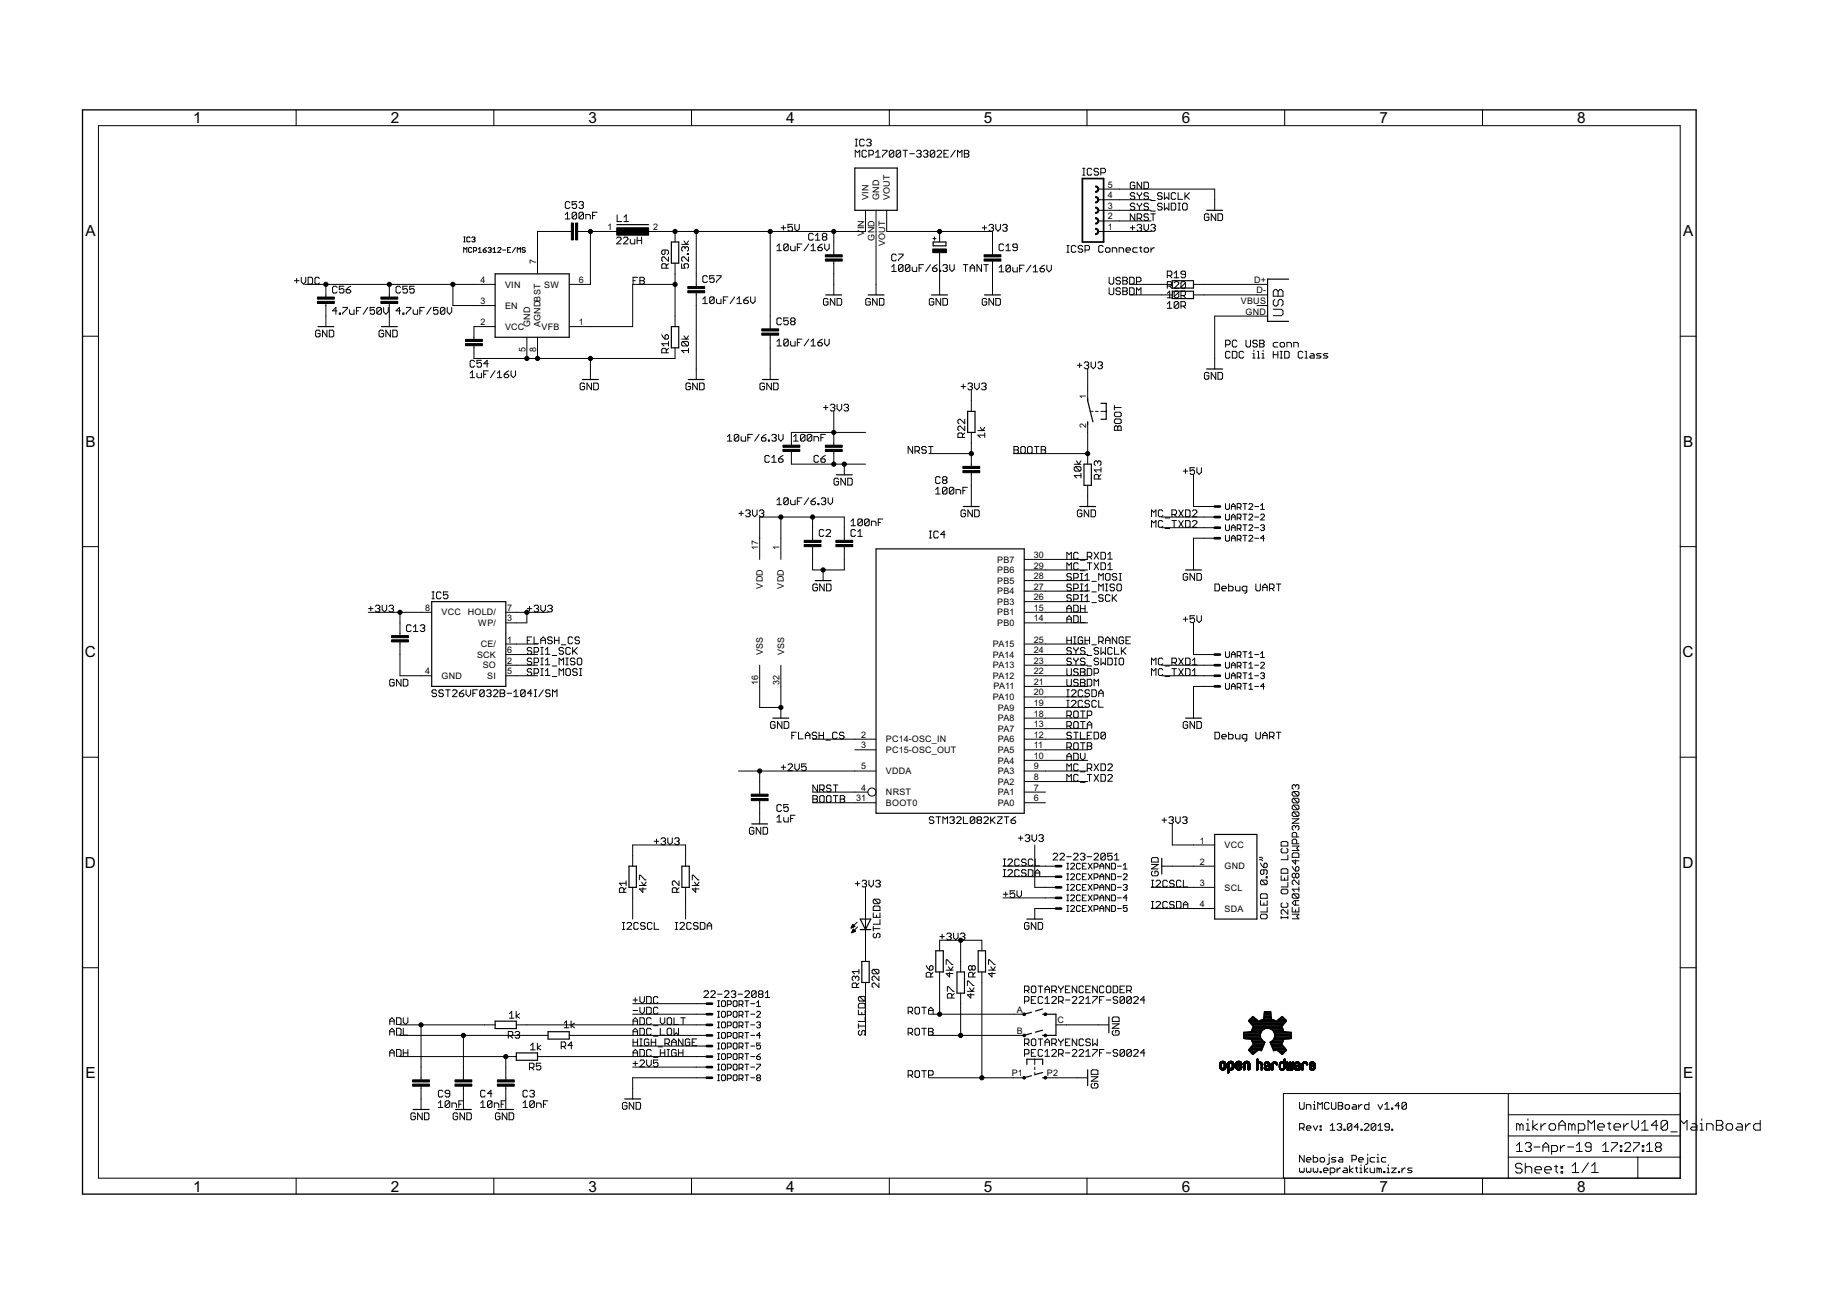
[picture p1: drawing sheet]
<svg xmlns="http://www.w3.org/2000/svg" width="297mm" height="210mm" viewBox="0 0 297 210" stroke-linecap="round" stroke-linejoin="round" font-family="sans-serif">
<defs><g id="words">
<g font-size="2.8">
<text x="31" y="19.8">1</text>
<text x="62.8" y="19.8">2</text>
<text x="94.6" y="19.8">3</text>
<text x="126.4" y="19.8">4</text>
<text x="158.2" y="19.8">5</text>
<text x="190" y="19.8">6</text>
<text x="221.8" y="19.8">7</text>
<text x="253.6" y="19.8">8</text>
<text x="13.7" y="38">A</text>
<text x="270.7" y="38">A</text>
<text x="13.7" y="71.9">B</text>
<text x="270.7" y="71.9">B</text>
<text x="13.7" y="105.7">C</text>
<text x="270.6" y="105.7">C</text>
<text x="13.7" y="139.6">D</text>
<text x="270.6" y="139.6">D</text>
<text x="13.7" y="173.5">E</text>
<text x="270.7" y="173.5">E</text>
<text x="31" y="191.7">1</text>
<text x="62.8" y="191.7">2</text>
<text x="94.6" y="191.7">3</text>
<text x="126.4" y="191.7">4</text>
<text x="158.2" y="191.7">5</text>
<text x="190" y="191.7">6</text>
<text x="221.8" y="191.7">7</text>
<text x="253.6" y="191.7">8</text>
</g>
<g font-size="1.6">
<text x="139.7" y="32.2" transform="rotate(-90 139.7 32.2)">VIN</text>
<text x="141.4" y="32.2" transform="rotate(-90 141.4 32.2)">GND</text>
<text x="143.1" y="32.2" transform="rotate(-90 143.1 32.2)">VOUT</text>
<text x="178.2" y="35.3">2</text>
<text x="178.2" y="33.6">3</text>
<text x="178.2" y="31.9">4</text>
<text x="178.2" y="30.2">5</text>
<text x="97.7" y="37">1</text>
<text x="105" y="37">2</text>
<text x="139" y="37.9" transform="rotate(-90 139 37.9)">V</text>
<text x="139" y="36.9" transform="rotate(-90 139 36.9)">IN</text>
<text x="140.7" y="38.7" transform="rotate(-90 140.7 38.7)">GND</text>
<text x="142.4" y="39.6" transform="rotate(-90 142.4 39.6)">VOUT</text>
<text x="178.2" y="37">1</text>
<text x="77.3" y="45.5">4</text>
<text x="81.2" y="46.2">VIN</text>
<text x="86.2" y="42.5" transform="rotate(-90 86.2 42.5)">7</text>
<text x="87.5" y="46.2">SW</text>
<text x="93.1" y="45.5">6</text>
<text x="201.7" y="45.5">D+</text>
<text x="202.1" y="47.2">D-</text>
<text x="77.3" y="48.9">3</text>
<text x="77.3" y="52.3">2</text>
<text x="81.2" y="49.7">EN</text>
<text x="81.2" y="53.1">VCC</text>
<text x="85.2" y="52.7" transform="rotate(-90 85.2 52.7)">GND</text>
<text x="87" y="52.7" transform="rotate(-90 87 52.7)">AGNDBST</text>
<text x="87.1" y="53.1">VFB</text>
<text x="93.1" y="52.3">1</text>
<text x="199.6" y="48.9">VBUS</text>
<text x="200.3" y="50.6">GND</text>
<text x="84.5" y="56.6" transform="rotate(-90 84.5 56.6)">5</text>
<text x="86.2" y="56.6" transform="rotate(-90 86.2 56.6)">8</text>
<text x="174.7" y="64.2" transform="rotate(-90 174.7 64.2)">1</text>
<text x="174.7" y="68.9" transform="rotate(-90 174.7 68.9)">2</text>
<text x="121.9" y="88.4" transform="rotate(-90 121.9 88.4)">17</text>
<text x="125.3" y="88.4" transform="rotate(-90 125.3 88.4)">1</text>
<text x="166.3" y="89.7">30</text>
<text x="122.7" y="94.7" transform="rotate(-90 122.7 94.7)">VDD</text>
<text x="126.1" y="94.7" transform="rotate(-90 126.1 94.7)">VDD</text>
<text x="160.4" y="95.6">PB4</text>
<text x="160.4" y="93.9">PB5</text>
<text x="160.4" y="92.2">PB6</text>
<text x="160.4" y="90.5">PB7</text>
<text x="166.3" y="94.8">27</text>
<text x="166.3" y="93.1">28</text>
<text x="166.3" y="91.4">29</text>
<text x="68.4" y="98.2">8</text>
<text x="71" y="99">VCC HOLD/</text>
<text x="76.9" y="100.7">WP/</text>
<text x="81.6" y="98.2">7</text>
<text x="81.6" y="99.9">3</text>
<text x="160.4" y="100.7">PB0</text>
<text x="160.4" y="99">PB1</text>
<text x="160.4" y="97.3">PB3</text>
<text x="166.3" y="99.9">14</text>
<text x="166.3" y="98.2">15</text>
<text x="166.3" y="96.5">26</text>
<text x="76.7" y="105.8">SCK</text>
<text x="77.3" y="104.1">CE/</text>
<text x="77.6" y="107.5">SO</text>
<text x="81.6" y="106.8">2</text>
<text x="81.6" y="105.1">6</text>
<text x="81.6" y="103.4">1</text>
<text x="122.7" y="105.4" transform="rotate(-90 122.7 105.4)">VSS</text>
<text x="126.1" y="105.4" transform="rotate(-90 126.1 105.4)">VSS</text>
<text x="159.7" y="107.5">PA13</text>
<text x="159.7" y="105.8">PA14</text>
<text x="159.7" y="104.1">PA15</text>
<text x="166.3" y="106.8">23</text>
<text x="166.3" y="105.1">24</text>
<text x="166.3" y="103.4">25</text>
<text x="68.4" y="108.5">4</text>
<text x="71" y="109.2">GND</text>
<text x="78.4" y="109.2">SI</text>
<text x="81.6" y="108.5">5</text>
<text x="121.9" y="110.2" transform="rotate(-90 121.9 110.2)">16</text>
<text x="125.3" y="110.2" transform="rotate(-90 125.3 110.2)">32</text>
<text x="159.7" y="112.6">PA10</text>
<text x="159.7" y="109.2">PA12</text>
<text x="159.8" y="110.9">PA11</text>
<text x="166.3" y="113.6">19</text>
<text x="166.3" y="111.9">20</text>
<text x="166.3" y="110.2">21</text>
<text x="166.3" y="108.5">22</text>
<text x="138.5" y="118.7">2</text>
<text x="142.5" y="119.4">PC14-OSC_IN</text>
<text x="160.5" y="119.4">PA6</text>
<text x="160.5" y="117.7">PA7</text>
<text x="160.5" y="114.3">PA9</text>
<text x="160.5" y="116">PA8</text>
<text x="166.3" y="118.7">12</text>
<text x="166.3" y="117">13</text>
<text x="166.3" y="115.3">18</text>
<text x="138.5" y="123.8">5</text>
<text x="138.5" y="120.4">3</text>
<text x="142.5" y="124.5">VDDA</text>
<text x="142.5" y="121.1">PC15-OSC_OUT</text>
<text x="160.5" y="124.5">PA3</text>
<text x="160.5" y="122.8">PA4</text>
<text x="160.5" y="121.1">PA5</text>
<text x="166.3" y="125.5">8</text>
<text x="166.3" y="123.8">9</text>
<text x="166.3" y="122.1">10</text>
<text x="166.3" y="120.4">11</text>
<text x="137.7" y="128.9">31</text>
<text x="138.5" y="127.2">4</text>
<text x="142.5" y="129.6">BOOT0</text>
<text x="142.5" y="127.9">NRST</text>
<text x="160.5" y="129.6">PA0</text>
<text x="160.5" y="127.9">PA1</text>
<text x="160.5" y="126.2">PA2</text>
<text x="166.3" y="128.9">6</text>
<text x="166.3" y="127.2">7</text>
<text x="193" y="135.7">1</text>
<text x="196.9" y="136.4">VCC</text>
<text x="193" y="139.1">2</text>
<text x="193" y="142.5">3</text>
<text x="196.9" y="139.8">GND</text>
<text x="196.9" y="143.2">SCL</text>
<text x="193" y="145.9">4</text>
<text x="196.9" y="146.6">SDA</text>
<text x="163.5" y="162.9">A</text>
<text x="163.5" y="166.3">B</text>
<text x="170.1" y="164.6">C</text>
<text x="162.7" y="173.1">P1</text>
<text x="168.4" y="173.1">P2</text>
</g>
</g></defs>
<g fill="none" stroke="#000" stroke-width=".16">
<path d="M47.6 17.7v2.5M79.4 17.7v2.5M111.2 17.7v2.5M143 17.7v2.5M174.8 17.7v2.5M206.6 17.7v2.5M238.4 17.7v2.5M15.8 20.2h254.4v169.3h-254.4zM74.6 38.9h.2M74.6 38.1h.2M74.7 38.1v.8M75.6 38.2l-.1-.1-.4 .1v.6l.1 .1 .4-.1"/>
<path d="M75.9 39.9l-.2-.1-.3 .1v.6l.1 .1 .4-.1M75.9 38.2l.4-.1 .1 .1-.1 .3M76.1 38.5h.2M76.3 38.5l.1 .1-.1 .3-.4-.1M78.2 39.8l-.5 .4M78.5 39.9l.4-.1 .1 .1-.1 .3M80.1 39.9l.1-.1 .4 .1-.5 .7h.5M82.1 39.8h-.5v.8h.5M82.9 39.8l-.5 .8M84.5 39.9l-.2-.1-.3 .1 .1 .3 .4 .1-.2 .3-.3-.1M90.9 34.5l.4-.4v1.1M90.9 35.2h.8"/>
<path d="M91.7 32.6l-.2-.2h-.4l-.2 .2v.7l.2 .2h.4l.2-.2M91.9 37.2h-5.5v6.8M92.7 34.3v.8l-.1 .1h-.4l-.2-.1M92.7 32.4h-.7v.6l.4-.2h.2l.1 .2v.3l-.1 .2h-.4l-.2-.2M92.7 34.3l-.1-.2h-.4l-.2 .2v.8M92.7 34.3l-.7 .8M92.9 37.2h7.2M93.1 32.6l.2-.2h.4l.1 .2-.1 .4M93.5 33h.2M93.7 33l.1 .2-.1 .3h-.4l-.2-.2M93.8 34.3v.8l-.1 .1h-.4l-.2-.1M93.8 34.3l-.1-.2h-.4l-.2 .2v.8"/>
<path d="M93.8 34.3l-.7 .8M94.2 35.2v-.7h.5l.2 .2v.5M95 37.2v8.5h-3.5M95.3 34.7h.4M96 34.1h-.7v1.1M99.2 38.3l.2-.2h.3l.2 .2v.2l-.7 .7h.7M99.3 34.6v1h.7M100.3 38.3l.2-.2h.3l.2 .2v.2l-.7 .7h.7M100.4 35.6h.7M100.4 34.9l.3-.3v1M101.4 38.5v.5l.1 .2h.6v-.7M102.5 38.1v1.1"/>
<path d="M102.5 38.7h.7M103.2 38.1v1.1M108.6 37.2v1.7M109.6 39.3h1.1M110 38.8l.4 .5 .3-.5M110.2 39.9l-.2-.2h-.2l-.2 .2v.3l.2 .2M110.2 39.9l.2-.2 .3 .2v.3l-.2 .2M110.2 39.9v.1M112 37.2v8.9M123.9 37.2v15.7M124.9 39.6l.4-.4v1.1M125.6 36.6h.8"/>
<path d="M126 36.3v.7M126.8 39.4v.8l-.2 .1h-.4l-.2-.1M126.8 39.4l-.2-.2h-.4l-.2 .2v.8M126.8 39.4l-.8 .8M127.1 39.6v.6l.2 .1h.6v-.7M127.4 36.1h-.7v.5l.4-.2h.2l.1 .2v.4l-.1 .2h-.4l-.2-.2M127.8 36.1v.7l.4 .4 .3-.4v-.7M128.2 39.8h.4M129 39.2h-.8v1.1M130.1 39.2l-.8 1.1M130.4 39.6l.4-.4v1.1M130.8 37.7l-.2-.2h-.4l-.2 .2v.7l.2 .2h.4l.2-.2"/>
<path d="M131.1 37.9l.4-.4v1.1M131.1 38.6h.8M131.5 39.8h.6l.1 .2v.2l-.1 .1h-.4l-.2-.1zM132.2 39.2l-.3 .2-.4 .4M132.4 38.1l-.2-.2 .2-.4h.4l.2 .2v.2l-.2 .2M132.4 38.1l-.2 .2 .2 .3h.4l.2-.2-.2-.3M132.4 38.1h.4M132.6 39.2v.8l.4 .3 .3-.3v-.8M134.1 37.2v3.8M137.5 23.5h.4M137.5 22.4h.4M137.5 25.3v-1.1l.4 .4 .4-.4v1.1"/>
<path d="M137.7 22.4v1.1M139 22.6l-.2-.2h-.3l-.2 .2v.7l.2 .2h.3l.2-.2M139.2 33.8v3.4h-35.7M139.4 24.4l-.2-.2h-.4l-.2 .2v.7l.2 .2h.4l.2-.2M139.4 22.6l.2-.2h.3l.2 .2-.2 .3M139.7 22.9h.2M139.7 24.9h.6l.2-.2v-.3l-.2-.2h-.6v1.1M139.9 22.9l.2 .2v.2l-.2 .2h-.3l-.2-.2M140.8 25.3h.8M140.8 24.6l.4-.4v1.1M140.9 33.8v13.6M141.9 24.2h.7v.2l-.7 .7v.2"/>
<path d="M142.6 33.8v3.4h17v3.8M143.7 24.4l-.7 .7M143.7 24.4l-.1-.2h-.4l-.2 .2v.7M143.7 24.4v.7l-.1 .2h-.4l-.2-.2M144.8 24.4l-.1-.2h-.4l-.2 .2v.7M144.8 24.4v.7l-.1 .2h-.4l-.2-.2M144.8 24.4l-.7 .7M145.2 24.2h.7M145.6 24.2v1.1M146.3 24.7h.7M147.4 24.4l.2-.2h.4l.1 .2v.2l-.1 .1M147.8 24.7h.2"/>
<path d="M148 24.7l.1 .2-.1 .4h-.4l-.2-.2M148.5 24.4l.2-.2h.4l.1 .2v.2l-.1 .1M148.9 24.7h.2M149.1 24.7l.1 .2-.1 .4h-.4l-.2-.2M150 38.4h.5M150.3 38.1v.5M150.3 24.4l-.1-.2h-.4l-.2 .2v.7M150.3 24.4v.7l-.1 .2h-.4l-.2-.2M150.3 24.4l-.7 .7M150.7 24.4l.2-.2h.3l.2 .2v.2l-.7 .7h.7M151.1 37.2v1.7M151.8 24.7h.4"/>
<path d="M152.5 24.2h-.7v1.1h.7M153.6 24.2l-.7 1.1M154 25.3v-1.1l.3 .4 .4-.4v1.1M155.1 24.2h.5l.2 .2v.2l-.2 .1 .2 .4-.2 .2h-.5zM155.1 24.7h.5M158 36.6h.7M158.3 36.3v.7M159 36.3l.2-.2h.4l.2 .2-.2 .3M159.4 36.6h.2M159.6 36.6l.2 .2v.2l-.2 .2h-.4l-.2-.2M160.1 36.1v.7l.4 .4 .4-.4v-.7M161.2 36.3l.2-.2h.4l.2 .2-.2 .3"/>
<path d="M161.4 39.4l-.2-.2h-.3l-.2 .2v.8l.2 .1h.3l.2-.1M161.6 36.6h.2M161.8 39.6l.3-.4v1.1M161.8 36.6l.2 .2-.2 .4h-.4l-.2-.2M163.6 39.8h-.6l-.1-.2v-.2l.1-.2h.4l.2 .2v.8l-.2 .1h-.4l-.1-.1M171.6 39.5h.3M171.7 39.5v1.1M173 39.7l-.2-.2h-.3l-.2 .2v.7l.2 .2h.3l.2-.2M174.1 28.2h.4M174.1 27.1h.4M174.1 39.7l-.2-.2h-.3l-.2 .2v.2l.2 .1h.3l.2 .2v.2l-.2 .2h-.3l-.2-.2M174.3 27.1v1.1"/>
<path d="M175.6 27.3l-.2-.2h-.4l-.1 .2v.7l.1 .2h.4l.2-.2M176.6 30.4h18.7v3.4M176.6 37.2h8.5M176.6 35.5h8.5M176.6 33.8h8.5M176.6 32.1h8.5M176.7 27.3l-.2-.2h-.4l-.1 .3 .1 .2h.4l.2 .2v.2l-.2 .2h-.4l-.1-.2M177 27.8h.6l.2-.2v-.3l-.2-.2h-.6v1.1M177.4 39.7l-.2-.2h-.3l-.2 .2v.7l.2 .2h.3l.2-.2M178 39.9h.3l.2 .1v.4l-.2 .2h-.3l-.2-.2v-.4zM181.8 36.6h.7M182.1 36.3v.7"/>
<path d="M182.5 29.5l-.2-.2h-.3l-.2 .2v.7l.2 .2h.3l.2-.2v-.4h-.4M182.5 31.2l-.2-.2h-.3l-.2 .3 .2 .2h.3l.2 .2v.2l-.2 .2h-.3l-.2-.2M182.5 32.9l-.2-.2h-.3l-.2 .2 .2 .3h.3l.2 .2-.2 .4h-.3l-.2-.2M182.5 34.4v1.1l-.7-1.1v1.1M182.9 35.1h.5l.2-.2v-.3l-.2-.2h-.5v1.1M182.9 36.3l.1-.2h.4l.2 .2-.2 .3M182.9 31v.2l.3 .3M182.9 32.7v.2l.3 .3M182.9 39.9h-.5l-.2 .1v.4l.2 .2h.5M183.2 35.1l.4 .4M183.2 36.6h.2M183.2 31.5v.6"/>
<path d="M183.2 33.2v.6M183.3 39.9h.3M183.4 36.6l.2 .2-.2 .4h-.4l-.1-.2M183.5 39.7v.7l.1 .2M183.6 29.3v1.1l-.7-1.1v1.1M183.6 31v.2l-.4 .3M183.6 32.7v.2l-.4 .3M184 29.3h.5l.2 .2v.7l-.2 .2h-.5zM184 36.1v.7l.3 .4 .4-.4v-.7M184.7 34.6l-.2-.2h-.4l-.1 .2v.2l.1 .1h.4l.2 .2v.2l-.2 .2h-.4l-.1-.2M184.7 31.2l-.2-.2h-.4l-.1 .3 .1 .2h.4l.2 .2v.2l-.2 .2h-.4l-.1-.2M184.7 32.9l-.2-.2h-.4l-.1 .3 .1 .2h.4l.2 .4-.2 .2h-.4l-.1-.2"/>
<path d="M185.1 34.4h.7M185.1 36.3l.2-.2h.3l.2 .2-.2 .3M185.1 34h.7M185.1 32.3h.7M185.1 39.9v.7M185.4 34.4v1.1M185.4 36.6h.2M185.6 36.6l.2 .2v.2l-.2 .2h-.3l-.2-.2M185.7 39.9h-.2l-.4 .3M186.9 32.9l-.2-.2h-.3l-.2 .2 .2 .3h.3l.2 .2-.2 .4h-.3l-.2-.2M186.9 31.2l-.2-.2h-.3l-.2 .3 .2 .2h.3l.2 .2v.2l-.2 .2h-.3l-.2-.2M187.3 31v1.1l.3-.4 .4 .4v-1.1"/>
<path d="M187.3 32.7v1.1l.3-.4 .4 .4v-1.1M188.4 32.7h.5l.2 .2v.7l-.2 .2h-.5zM189.1 31.2l-.2-.2h-.3l-.2 .2v.7l.2 .2h.3l.2-.2M189.5 32.7h.3M189.5 33.8h.3M189.5 31v1.1h.7M189.6 32.7v1.1M190.4 32.7h.3l.2 .2v.7l-.2 .2h-.3l-.2-.2v-.7zM190.6 31v1.1M190.7 31.5l.6 .6M191.3 31l-.7 .7M194.4 34.6l-.2-.2h-.3l-.2 .2v.7l.2 .2h.3l.2-.2v-.4h-.3"/>
<path d="M195.5 34.4v1.1l-.7-1.1v1.1M195.9 34.4h.5l.2 .2v.7l-.2 .2h-.5zM13.3 54.1h2.5M47.3 45.1h.8M47.7 44.8v.7M48.5 44.6v.7l.3 .4 .4-.4v-.7M49 45.7h30.6M49.6 44.6h.5l.2 .2v.7l-.2 .2h-.5zM51.4 44.8l-.2-.2h-.4l-.1 .2v.7l.1 .2h.4l.2-.2M51.5 53.3l-.2-.2h-.4l-.1 .2v.7l.1 .2h.4l.2-.2v-.3h-.4M52.4 45.7v2.1M52.4 48.8v3.7"/>
<path d="M52.6 53.1v1.1l-.7-1.1v1.1M53 53.1h.5l.2 .2v.7l-.2 .2h-.5zM54.2 50h-.7l.5-.6v1.1M54.2 46.2l-.2-.2h-.3l-.2 .2v.7l.2 .2h.3l.2-.2M54.6 50.4h.2v.1h-.2zM55.1 49.4h.8v.2l-.8 .8v.1M55.3 46h-.7v.6l.3-.2 .4 .2v.3l-.2 .2h-.3l-.2-.2M55.7 46.6h.5l.2 .3-.2 .2h-.3l-.2-.2zM56.2 49.8v.6l.2 .1h.5v-.7M56.4 46l-.7 .6M57.3 50h.4M58 49.4h-.7v1.1"/>
<path d="M59.1 49.4l-.7 1.1M60.2 49.4h-.7v.6l.5-.2 .2 .2v.4l-.2 .1h-.3l-.2-.1M61.3 49.6v.8l-.1 .1h-.4l-.2-.1M61.3 49.6l-.1-.2h-.4l-.2 .2v.8M61.3 49.6l-.7 .8M61.7 49.4v.8l.4 .3 .3-.3v-.8M61.7 53.3l-.2-.2h-.3l-.2 .2v.7l.2 .2h.3l.2-.2v-.3h-.4M62.6 45.7v2.1M62.6 48.8v3.7M62.8 53.1v1.1l-.7-1.1v1.1M63.2 53.1h.5l.2 .2v.7l-.2 .2h-.5zM64.4 50h-.7l.5-.6v1.1"/>
<path d="M64.4 46.2l-.2-.2h-.3l-.2 .2v.7l.2 .2h.3l.2-.2M64.8 50.4h.2v.1h-.2zM65.3 49.4h.8v.2l-.8 .8v.1M65.5 46h-.7v.6l.4-.2h.1l.2 .2v.3l-.2 .2h-.3l-.2-.2M66.4 49.8v.6l.2 .1h.6v-.7M66.6 46h-.7v.6l.4-.2 .3 .2v.3l-.2 .2h-.3l-.2-.2M67.5 50h.4M68.3 49.4h-.8v1.1M69.3 49.4l-.7 1.1M70.4 49.4h-.7v.6l.6-.2 .1 .2v.4l-.1 .1h-.4l-.2-.1M71.5 49.6v.8l-.1 .1h-.4l-.2-.1M71.5 49.6l-.1-.2h-.4l-.2 .2v.8"/>
<path d="M71.5 49.6l-.7 .8M71.9 49.4v.8l.4 .3 .3-.3v-.8M72.8 45.7v3.4h6.8M74.6 40.6v-.8l.2 .3 .3-.3v.8M76.1 40.3h.4l.1-.1v-.3l-.1-.1h-.4v.8M76.2 55.6v2.1h32.4v-1.8M76.3 58.1l-.2-.1h-.3l-.2 .1v.8l.2 .2h.3l.2-.2M76.9 40.6h.5M76.9 40.1l.3-.3v.8M77.4 58h-.7v.5l.4-.2 .3 .2v.4l-.2 .2h-.3l-.2-.2M77.7 40.2h.4l.1 .3-.4 .1zM78.5 59.6h-.7v1.1"/>
<path d="M78.5 58.5h-.7l.5-.5v1.1M78.7 40.2h.2M78.9 40.2l.1 .1-.1 .3-.4-.1M79.3 40.6h.5M79.3 40.1l.2-.3v.8M79.6 59.6l-.7 1.1M79.6 52.5h-3.4v2.1M80.8 40.2h.5M81.6 40.2h.3M81.8 59.6l-.7 .6M82.2 59.6v.8l.3 .3 .4-.3v-.8M83.2 40.6v-.8l.2 .3 .3-.3v.8"/>
<path d="M84.7 54.3v3.4M86.4 54.3v3.4M95 57.7v3.3M101.8 45.1h.4M102.5 44.6h-.7v1.1M102.9 44.6h.5l.2 .2-.2 .3 .2 .2v.2l-.2 .2h-.5zM102.9 45.1h.5M106.4 53.8l.6 .7M107 54l.3-.2 .2 .2v.4l-.2 .1h-.3zM107 40.2v.6l-.2 .1h-.2l-.2-.1v-.4l.2-.2h.7l.2 .2v.4l-.2 .1M107.1 43.1v-.5l-.1-.2h-.4l-.2 .2v.5h1.1M107.1 56.7v-.5l-.1-.2h-.4l-.2 .2v.5h1.1"/>
<path d="M107.5 41.3v.7l-.7-.7h-.2l-.2 .2v.4l.2 .1M107.5 56l-.4 .4M107.5 42.4l-.4 .4M107.5 54.9v.7M107.5 55.3h-1.1l.4 .3M108.6 45.7h-6.9v6.8h-10.2M108.6 42.3v10.2M109.6 42.4v.7h.6l-.2-.5 .2-.2h.3l.2 .2v.3l-.2 .2M109.6 54.5h1.1M109.8 54.9l-.2 .2v.4l.2 .1h.7M109.8 54.9h.7l.2 .2v.4l-.2 .1M109.8 54.9l.7 .7"/>
<path d="M110 54l.4 .5 .3-.5M110.5 40.8h.2v.1h-.2zM110.7 41.3v.7l-.7-.7-.4 .2v.4l.2 .1M110.7 56v.7M110.7 56.4h-1.1l.4 .3M112 47.1v13.9M113 48.1l.4-.3v1M113 48.8h.8M113.8 44.5l-.2-.2h-.4l-.2 .2v.8l.2 .1h.4l.2-.1M114.9 47.9v.8l-.2 .1h-.4l-.2-.1M114.9 44.3h-.8v.6l.4-.2h.2l.2 .2v.4l-.2 .1h-.4l-.2-.1M114.9 47.9l-.2-.1h-.4l-.2 .1v.8"/>
<path d="M114.9 47.9l-.8 .8M115.2 48.1v.6l.2 .1h.6v-.7M115.2 44.3h.8v.2l-.8 .8v.1M116.3 48.3h.4M117.1 47.8h-.8v1M118.2 47.8l-.8 1M118.5 48.8h.8M118.5 48.1l.4-.3v1M119.6 48.3h.6l.2 .2v.2l-.2 .1h-.4l-.2-.1zM120.4 47.8l-.4 .1-.4 .4M120.7 47.8v.7l.4 .3 .3-.3v-.7M123.9 53.9v7.1"/>
<path d="M124.9 54.9l.4-.4v1.1M124.9 40.3h.8M124.9 55.6h.8M125.7 51.3l-.2-.2h-.4l-.2 .2v.7l.2 .2h.4l.2-.2M126.8 51.1h-.8v.6l.4-.2h.2l.2 .2v.3l-.2 .2h-.4l-.2-.2M126.8 54.7l-.2-.2h-.4l-.2 .2v.8M126.8 54.7v.8l-.2 .1h-.4l-.2-.1M126.8 54.7l-.8 .8M127.1 54.9v.6l.2 .1h.6v-.7M127.3 51.7l-.2-.2 .2-.4h.4l.2 .2v.2l-.2 .2M127.3 51.7l-.2 .2 .2 .3h.4l.2-.2-.2-.3M127.3 51.7h.4"/>
<path d="M128.2 55.1h.4M129 54.5h-.8v1.1M130.1 54.5l-.8 1.1M130.4 40.3h.7M130.4 54.9l.4-.4v1.1M130.4 55.6h.7M131.5 55.1h.6l.1 .4-.1 .1h-.4l-.2-.1zM132.2 54.5l-.7 .6M132.6 54.5v.8l.4 .3 .3-.3v-.8M133.2 48.2l-.2-.2h-.4l-.2 .2v.7l.2 .2h.4l.2-.2v-.3h-.4M134.1 42v5.4M134.3 48v1.1l-.8-1.1v1.1"/>
<path d="M134.6 48h.6l.2 .2v.7l-.2 .2h-.6zM140 48.2l-.2-.2h-.4l-.2 .2v.7l.2 .2h.4l.2-.2v-.3h-.4M141.1 48v1.1l-.8-1.1v1.1M141.4 48h.6l.2 .2v.7l-.2 .2h-.6zM143.4 42.9l.4-.3v1.1M143.4 43.7h.7M144.1 41.1l-.1-.2h-.4l-.2 .2v.7l.2 .2h.4l.1-.2M144.5 40.9h.7v.2l-.7 .7v.2M145.2 42.8v.7l-.1 .2h-.4l-.2-.2M145.2 42.8l-.1-.2h-.4l-.2 .2v.7M145.2 42.8l-.7 .7M146.3 42.8v.7l-.1 .2h-.4l-.2-.2"/>
<path d="M146.3 42.8l-.1-.2h-.4l-.2 .2v.7M146.3 42.8l-.7 .7M146.7 42.9v.6l.2 .2h.5v-.8M147.8 43.1h.4M148.5 42.6h-.7v1.1M149.6 42.6l-.7 1.1M150 43.1h.5l.2 .4-.2 .2h-.3l-.2-.2zM150.2 48.2l-.2-.2h-.4l-.1 .2v.7l.1 .2h.4l.2-.2v-.3h-.4M150.7 42.6l-.7 .5M151.1 43.5h.2v.2h-.2M151.1 40.6v6.8M151.3 48v1.1l-.8-1.1v1.1"/>
<path d="M151.6 48h.6l.2 .2v.7l-.2 .2h-.6zM151.6 42.8l.2-.2h.4l.2 .2v.1l-.2 .2M152 43.1h.2M152.2 43.1l.2 .2-.2 .4h-.4l-.2-.2M152.7 42.6v.7l.4 .4 .4-.4v-.7M154.9 42.6h.8M155.3 42.6v1.1M156 43.7v-.8l.4-.3 .3 .3v.8M156 43.1h.7M157.8 42.6v1.1l-.7-1.1v1.1M158.2 42.6h.7M158.6 42.6v1.1"/>
<path d="M158.7 48.2l-.2-.2h-.4l-.1 .2v.7l.1 .2h.4l.2-.2v-.3h-.4M159.6 42v5.4M159.8 48v1.1l-.8-1.1v1.1M160.1 48h.6l.2 .2v.7l-.2 .2h-.6zM160.7 43l.3-.3v1M160.7 43.7h.7M161.8 40.3h.7M162.5 42.8v.7l-.2 .2h-.3l-.2-.2M162.5 42.8l-.2-.1h-.3l-.2 .1v.7M162.5 42.8l-.7 .7M162.9 43v.5l.1 .2h.6v-.7M164 43.2h.3"/>
<path d="M164.7 42.7h-.7v1M165.8 42.7l-.7 1M166.2 43.7h.7M166.2 43l.3-.3v1M167.3 43.2h.5l.2 .3-.2 .2h-.4l-.1-.2zM168 42.7l-.7 .5M168.4 42.7v.7l.3 .3 .4-.3v-.7M171.6 40.6h.3M173.3 58.8h.7M173.6 58.4v.7M174.4 58.4l.2-.2h.3l.2 .2-.2 .4M174.5 40.2h.5l.2-.2v-.3l-.2-.2h-.5v1.1"/>
<path d="M174.7 58.8h.2M174.9 58.8l.2 .1-.2 .4h-.3l-.2-.2M174.9 59.4v5.1M175.5 58.2v.7l.3 .4 .4-.4v-.7M176.6 58.4l.1-.2h.4l.2 .2-.2 .4M176.9 58.8h.2M177.1 58.8l.2 .1v.2l-.2 .2h-.4l-.1-.2M178.4 44.6v.9l.2 .2h.3l.2-.2v-.9M178.4 46.3v.9l.2 .2h.3l.2-.2v-.9M178.9 40.6v-.7h.5l.2 .1v.6M180 40.6v-.7h.5l.2 .1v.6M180.2 46.5l-.2-.2h-.3l-.2 .2v.2l.2 .1h.3l.2 .2-.2 .4h-.3l-.2-.2"/>
<path d="M180.2 44.8l-.2-.2h-.3l-.2 .2 .2 .3h.3l.2 .2-.2 .4h-.3l-.2-.2M180.6 46.8h.5M180.6 44.6h.5l.2 .2-.2 .3 .2 .2v.2l-.2 .2h-.5zM180.6 46.3h.5l.2 .2v.2l-.2 .1 .2 .4-.2 .2h-.5zM180.6 45.1h.5M181.1 40.2h.7l-.2-.3h-.3l-.2 .1v.4l.2 .2h.3M181.7 46.3h.5l.2 .2v.7l-.2 .2h-.5zM181.7 44.6h.5l.2 .2v.7l-.2 .2h-.5zM181.7 45.7h6.8M181.7 47.4h6.8M182.8 45.3h.5l.2-.2v-.3l-.2-.2h-.5v1.1M182.8 47.4v-1.1l.3 .4 .4-.4v1.1"/>
<path d="M184 40l.2-.1h.4l.1 .1v.4l-.1 .2h-.4l-.2-.2zM187.7 47.2l.4-.4v1.1M187.7 48.9l.4-.4v1.1M187.7 47.9h.8M187.7 49.6h.8M187.7 44.3h.6l.2-.2v-.3l-.2-.2h-.6v1.1M187.7 46h.6l.2-.2v-.3l-.2-.2h-.6v1.1M188.1 44.3l.4 .4M188.1 46l.4 .4M188.8 45.5l.2-.2h.4l.2 .2v.2l-.8 .7h.8M188.8 44l.4-.4v1.1M188.8 44.7h.8"/>
<path d="M189.6 47v.7l-.2 .2h-.4l-.2-.2M189.6 47l-.2-.2h-.4l-.2 .2v.7M189.6 48.7l-.2-.2h-.4l-.2 .2v.7M189.6 48.7v.7l-.2 .2h-.4l-.2-.2M189.6 47l-.8 .7M189.6 48.7l-.8 .7M189.9 47.5h.6l.1-.2v-.3l-.1-.2h-.6v1.1M189.9 49.2h.6l.1-.1v-.4l-.1-.2h-.6v1.1M190.3 47.5l.3 .4M190.3 49.2l.3 .4M190.6 44.1h-.5l-.2-.1v-.2l.2-.2h.4l.1 .2v.7l-.1 .2h-.4l-.2-.2M190.6 45.5l-.1-.2h-.4l-.2 .2v.7"/>
<path d="M190.6 45.5v.7l-.1 .2h-.4l-.2-.2M190.6 45.5l-.7 .7M191.9 45.7h12M191.9 47.4h12M195.5 59.9v1.1l-.7-1.1v1.1M195.9 59.9h.5l.2 .2v.7l-.2 .2h-.5zM197.1 55.5h.5l.2-.2v-.4l-.2-.2h-.5v1.1M197.8 56.7l-.2-.2h-.3l-.2 .2v.7l.2 .2h.3l.2-.2M198.2 56.5h.5l.2 .2v.7l-.2 .2h-.5zM198.9 54.9l-.2-.2h-.3l-.2 .2v.7l.2 .2h.3l.2-.2M200 56.7l-.2-.2h-.3l-.2 .2v.7l.2 .2h.3l.2-.2M200.4 54.7v.9l.2 .2h.3l.2-.2v-.9"/>
<path d="M201.5 57.6h.3M201.5 56.9h.2v.7M201.7 56.3v.2M202.1 49.1h1.8M202.2 54.9l-.2-.2h-.3l-.2 .4 .2 .2h.3l.2 .3-.2 .2h-.3l-.2-.2M202.2 56.5h.2v1.1M202.2 57.6h.4M202.6 55.3h.5M202.6 54.7h.5l.2 .2-.2 .4 .2 .3-.2 .2h-.5zM202.9 57.6h.4M202.9 56.9h.2v.7M203.1 56.3v.2"/>
<path d="M203.9 50.8h-8.6v8.6M204.8 49.7h1.3l.2 .3v.5l-.2 .3h-1.3M204.8 56.5v1.1M204.8 57h.7M205 48.2l-.2 .2v.6l.2 .2h.3l.2-.2v-.6l.3-.2h.3l.2 .2v.6l-.2 .2M205 46.6h.3l.2 .3 .3-.3h.3l.2 .3v.7h-1.5v-.7zM205.5 55.1h-.5l-.2 .2v.3l.2 .2h.5M205.5 56.5v1.1M205.5 46.9v.7M205.9 56.5h.3M205.9 57.6h.3M206.1 55.1h.3l.2 .2v.3l-.2 .2h-.3l-.2-.2v-.3z"/>
<path d="M206.1 56.5v1.1M206.6 56.5h.5l.2 .2v.7l-.2 .2h-.5zM207 55.8v-.7h.5l.2 .2v.5M208.1 55.8v-.7h.5l.2 .2v.5M209.5 56.7l-.2-.2h-.3l-.2 .2v.7l.2 .2h.3l.2-.2M209.9 56.5h.2v1.1M209.9 57.6h.3M210.8 56.9h.4l.1 .1v.6h-.5l-.2-.2 .2-.2h.5M212.4 56.9h-.5l-.2 .1 .2 .2h.4l.1 .2-.1 .2h-.6M213.6 56.9h-.6l-.2 .1 .2 .2h.4l.2 .2-.2 .2h-.6M270.2 54.1h2.6M75.6 60l.4-.4v1.1"/>
<path d="M75.6 60.7h.7M76.7 60v.6l.2 .1h.5v-.7M77.8 60.2h.3M80 60.7h.7M80 60l.3-.4v1.1M81.1 60.2h.5l.2 .4-.2 .1h-.3l-.2-.1zM94 61.8l-.1-.2h-.4l-.2 .2v.7l.2 .2h.4l.1-.2v-.3h-.3M95.1 61.6v1.1l-.7-1.1v1.1M95.5 61.6h.5l.2 .2v.7l-.2 .2h-.5zM111 61.8l-.2-.2h-.3l-.2 .2v.7l.2 .2h.3l.2-.2v-.3h-.3M112.1 61.6v1.1l-.7-1.1v1.1M112.5 61.6h.6l.1 .2v.7l-.1 .2h-.6z"/>
<path d="M117 71h.7M117 70.2l.3-.3v1.1M118.8 70v.8l-.2 .2h-.3l-.2-.2M118.8 70l-.2-.1h-.3l-.2 .1v.8M118.8 70l-.7 .8M119.2 70.2v.6l.2 .2h.5v-.8M120.3 70.4h.3M121 69.9h-.7v1.1M122.1 69.9l-.7 1.1M122.5 70.4h.5l.2 .4-.2 .2h-.3l-.2-.2zM123 61.8l-.2-.2h-.4l-.2 .2v.7l.2 .2h.4l.2-.2v-.3h-.4M123.2 69.9l-.7 .5"/>
<path d="M123.6 70.8h.1v.2h-.1zM123.7 73.4l-.1-.1h-.4l-.2 .1v.8l.2 .2h.4l.1-.2M124.1 61.6v1.1l-.8-1.1v1.1M124.1 70l.2-.1h.4l.1 .1v.2l-.1 .2M124.1 74.4h.7M124.1 73.6l.4-.3v1.1M124.4 61.6h.6l.1 .2v.7l-.1 .2h-.6zM124.5 70.4h.2M124.7 70.4l.1 .2v.2l-.1 .2h-.4l-.2-.2M125.2 69.9v.7l.4 .4 .3-.4v-.7M125.2 73.8h.6l.1 .4-.1 .2h-.4l-.2-.2zM125.9 73.3l-.7 .5"/>
<path d="M127.3 72.6v2.1h11.9M127.6 70.2l.4-.3v1.1M127.6 71h.8M129.5 70v.8l-.2 .2h-.4l-.2-.2M129.5 70l-.2-.1h-.4l-.2 .1v.8M129.5 70l-.8 .8M130.6 70v.8l-.2 .2h-.4l-.2-.2M130.6 70l-.2-.1h-.4l-.2 .1v.8M130.6 70l-.8 .8M130.9 71v-.8h.6l.2 .2v.6M131.7 73.4l-.2-.1h-.4l-.2 .1v.8l.2 .2h.4l.2-.2M132 73.8h.6l.1 .4-.1 .2h-.4l-.2-.2z"/>
<path d="M132 70.4h.4M132.4 65.6h.8M132.7 69.9h-.7v1.1M132.7 73.3l-.7 .5M132.8 65.2v.7M133.5 65.2l.2-.2h.4l.2 .2v.2l-.2 .2M133.9 65.6h.2M134.1 65.6l.2 .1v.2l-.2 .2h-.4l-.2-.2M134.1 66.2v5.4M134.1 72.6v2.1M134.6 65v.7l.4 .4 .4-.4v-.7M134.9 77.1l-.2-.2h-.4l-.2 .2v.7l.2 .2h.4l.2-.2v-.3h-.4"/>
<path d="M135.7 65.2l.2-.2h.4l.2 .2v.2l-.2 .2M135.8 74.7v1.7M136 76.9v1.1l-.8-1.1v1.1M136.1 65.6h.2M136.3 65.6l.2 .1v.2l-.2 .2h-.4l-.2-.2M136.3 76.9h.6l.2 .2v.7l-.2 .2h-.6zM139.2 69.6h-11.9v2M146.8 71.8v1.1l-.8-1.1v1.1M147.2 72.5h.5l.2-.1v-.4l-.2-.2h-.5v1.1M147.5 72.5l.4 .4M149 72l-.2-.2h-.4l-.2 .4 .2 .2h.4l.2 .1v.2l-.2 .2h-.4l-.2-.2M149.3 71.8h.8"/>
<path d="M149.4 73h6.8M149.7 71.8v1.1M150.5 78.7l.3-.3v1.1M150.5 79.5h.7M151.2 76.9l-.2-.2h-.4l-.1 .2v.7l.1 .2h.4l.2-.2M151.7 77.2l-.1-.2 .1-.3h.4l.2 .2-.2 .3M151.7 77.2l-.1 .2 .1 .4h.4l.2-.2-.2-.4M151.7 77.2h.4M152.3 78.5v.8l-.2 .2h-.4l-.1-.2M152.3 78.5l-.2-.1h-.4l-.1 .1v.8M152.3 78.5l-.7 .8M153.4 78.5v.8l-.2 .2h-.4l-.1-.2"/>
<path d="M153.4 78.5l-.2-.1h-.4l-.1 .1v.8M153.4 78.5l-.7 .8M153.8 79.5v-.8h.5l.2 .2v.6M154.6 62.2h.7M154.8 70.4v-.6l-.2-.2h-.4l-.1 .2v.6h1.1M154.9 78.9h.3M154.9 61.8v.7M155.2 67.4v.8l-.8-.8h-.2l-.1 .2v.4l.1 .2M155.2 68.5v.8l-.8-.8h-.2l-.1 .2v.4l.1 .2M155.2 69.6l-.4 .4M155.6 78.4h-.7v1.1M155.7 61.8l.1-.2h.4l.2 .2v.2l-.2 .2"/>
<path d="M156 62.2h.2M156.2 62.2l.2 .1v.2l-.2 .2h-.4l-.1-.2M156.2 62.8v3.4M156.2 69.6v5.4M156.2 76v5.5M156.7 61.6v.7l.4 .4 .4-.4v-.7M157.3 69.3h1.1M157.6 68.7l.4 .6 .4-.6M157.8 61.8l.2-.2h.4l.2 .2v.2l-.2 .2M158.2 62.2h.2M158.4 70h-1.1l.3 .4M158.4 69.6v.8"/>
<path d="M158.4 62.2l.2 .1v.2l-.2 .2h-.4l-.2-.2M163 73h11.9M163.1 71.8h.5l.2 .2-.2 .4 .2 .1v.2l-.2 .2h-.5zM163.1 72.4h.5M164.3 71.8h.4l.2 .2v.7l-.2 .2h-.4l-.1-.2v-.7zM165.2 72l.2-.2h.4l.2 .2v.7l-.2 .2h-.4l-.2-.2zM166.3 71.8h.8M166.7 71.8v1.1M167.4 71.8h.6l.2 .2-.2 .4 .2 .1v.2l-.2 .2h-.6zM167.4 72.4h.6M172.8 74.7h1M173 75.1h.7l.1 .1v.4l-.1 .2"/>
<path d="M173 75.1l-.2 .1v.4l.2 .2h.7M173 75.1l.7 .7M173.1 74.1l.4 .6 .3-.6M173.8 76.5h-1l.3 .4M173.8 76.1v.8M174.9 67.9v6.8M174.9 78.1v3.4M175.3 66.2h.5M176.2 66.2h.4M176.5 74.3l-.2-.2h-.2l-.1 .2v.4l.1 .2M176.5 74.3l.2-.2h.2l.2 .2v.4l-.2 .2M176.5 74.3v.2"/>
<path d="M176.7 77v-.5l-.2-.2h-.4l-.1 .2v.5h1.1M177.1 76.3l-.4 .4M177.1 75.6h-1.1l.3 .3M177.1 75.2v.7M177.1 66.2h.8M179.2 68.7l.2-.2h.2l.2 .2 .3-.2 .2 .2v.5h-1.1zM179.2 65.2v.7M179.2 65.6h1.1M179.4 66.3h.7l.2 .2v.3l-.2 .2h-.7l-.2-.2v-.3zM179.4 67.4h.7l.2 .2v.3l-.2 .2h-.7l-.2-.2v-.3zM179.8 68.7v.5M190.3 75.8h.7"/>
<path d="M190.6 75.4v.7M191.9 76.4v5.1h3.4M192.1 75.2h-.7v.6l.3-.2h.2l.2 .2v.3l-.2 .2h-.3l-.2-.2M192.5 75.2v.7l.3 .4 .4-.4v-.7M194.4 60.1l-.2-.2h-.3l-.2 .2v.7l.2 .2h.3l.2-.2v-.3h-.3M13.3 87.9h2.5M59.2 98.5h10.2M59.3 97.9h.7M59.6 97.5v.8M60.4 97.5l.1-.2h.4l.2 .2-.2 .4M60.7 97.9h.2M60.9 97.9l.2 .2v.2l-.2 .1h-.4l-.1-.1"/>
<path d="M61.5 97.3v.8l.3 .3 .4-.3v-.8M62.5 97.5l.2-.2h.4l.2 .2-.2 .4M62.9 97.9h.2M63.1 97.9l.2 .2v.2l-.2 .1h-.4l-.2-.1M64.3 98.5v3.7M69.5 96.3h.3M69.5 95.2h.3M69.7 95.2v1.1M70.9 95.4l-.1-.2h-.4l-.2 .2v.7l.2 .2h.4l.1-.2M72 95.2h-.7v.6l.4-.2 .3 .2v.3l-.2 .2h-.3l-.2-.2M81.3 98.5h6.8M84.7 98.5v1.7h-3.4"/>
<path d="M84.8 97.9h.7M85.2 97.5v.8M85.9 97.5l.2-.2h.3l.2 .2-.2 .4M86.3 97.9h.1M86.4 97.9l.2 .2v.2l-.2 .1h-.3l-.2-.1M87 97.3v.8l.4 .3 .3-.3v-.8M88.1 97.5l.2-.2h.3l.2 .2-.2 .4M88.4 97.9h.2M88.6 97.9l.2 .2v.2l-.2 .1h-.3l-.2-.1M118.8 82.6h.7M119.2 82.2v.7M119.9 82.2l.2-.2h.4l.1 .2v.2l-.1 .2"/>
<path d="M120.3 82.6h.2M120.5 82.6l.1 .2-.1 .3h-.4l-.2-.2M121 82v.8l.4 .3 .4-.3v-.8M122.1 82.2l.2-.2h.4l.1 .2v.2l-.1 .2M122.5 82.6h.2M122.7 82.6l.1 .2-.1 .3h-.4l-.2-.2M124.9 80.4l.4-.3v1.1M124.9 81.2h.8M125.6 83.2v6.8M126.8 80.3l-.2-.2h-.4l-.2 .2v.7M126.8 80.3v.7l-.2 .2h-.4l-.2-.2M126.8 80.3l-.8 .7"/>
<path d="M127.1 80.4v.6l.2 .2h.6v-.8M128.2 80.6h.4M129 80.1h-.8v1.1M130.1 80.1l-.8 1.1M130.4 80.6h.6l.1 .2v.2l-.1 .2h-.4l-.2-.2zM130.7 87.9v3.8h5.1v-3.8M130.7 83.2v3.7M131.1 80.1l-.7 .5M131.5 94.1l-.2-.2h-.4l-.2 .2v.7l.2 .2h.4l.2-.2v-.3h-.4M131.5 81h.2v.2h-.2zM132.1 80.3l.1-.2h.4l.2 .2-.2 .3M132.4 91.7v1.7"/>
<path d="M132.4 80.6h.2M132.5 85.4l-.2-.2h-.4l-.1 .2v.7l.1 .2h.4l.2-.2M132.5 93.9v1.1l-.7-1.1v1.1M132.6 80.6l.2 .2-.2 .4h-.4l-.1-.2M132.8 85.4l.2-.2h.4l.2 .2v.1l-.8 .8h.8M132.9 93.9h.6l.1 .2v.7l-.1 .2h-.6zM133.2 80.1v.7l.3 .4 .4-.4v-.7M135.8 86.9v-3.7h-13.6v6.8M136.9 83.8l.3-.3v1.1M136.9 84.6h.7M137.6 85.4l-.2-.2h-.4l-.1 .2v.7l.1 .2h.4l.2-.2M138 86.3h.7"/>
<path d="M138 85.5l.3-.3v1.1M138.7 83.7v.7l-.2 .2h-.4l-.1-.2M138.7 83.7l-.2-.2h-.4l-.1 .2v.7M138.7 83.7l-.7 .7M139.8 83.7v.7l-.2 .2h-.4l-.2-.2M139.8 83.7l-.2-.2h-.4l-.2 .2v.7M139.8 83.7l-.8 .7M140.1 84.6v-.8h.6l.2 .2v.6M141.2 84h.4M142 83.5h-.8v1.1M149.5 86.5h.3M149.5 85.4h.3"/>
<path d="M149.6 85.4v1.1M150.9 85.6l-.2-.2h-.3l-.2 .2v.7l.2 .2h.3l.2-.2M152 86h-.7l.5-.6v1.1M155.3 82.2l-.2-.2h-.4l-.1 .2v.7l.1 .2h.4l.2-.2v-.3h-.4M156.4 82v1.1l-.7-1.1v1.1M156.7 82h.6l.2 .2v.7l-.2 .2h-.6zM164.7 98.5h10.2M164.7 96.8h10.2M164.7 95.1h10.2M164.7 93.4h10.2M164.7 91.7h10.2M164.7 90h10.2"/>
<path d="M171.6 97.9h.7M171.6 89.9v-1.1l.3 .4 .4-.4v1.1M171.6 91.6v-1.1l.3 .4 .4-.4v1.1M171.6 98.4v-.7l.3-.4 .4 .4v.7M171.6 99.6h.7M172.3 94.1l-.2-.2h-.4l-.1 .4 .1 .2h.4l.2 .2v.1l-.2 .2h-.4l-.1-.2M172.3 92.4l-.2-.2h-.4l-.1 .2 .1 .4h.4l.2 .2v.2l-.2 .1h-.4l-.1-.1M172.3 95.8l-.2-.1h-.4l-.1 .1v.2l.1 .2h.4l.2 .2-.2 .3h-.4l-.1-.2M172.7 94.7h.5l.2-.2v-.4l-.2-.2h-.5v1.1M172.7 93h.5l.2-.2v-.4l-.2-.2h-.5v1.1M172.7 97.3h.5l.2 .2v.8l-.2 .1h-.5zM172.7 96.4h.5l.2-.2v-.4l-.2-.1h-.5v1"/>
<path d="M172.7 99h.5l.2 .2v.7l-.2 .2h-.5zM173.4 89l-.2-.2h-.4l-.1 .2v.7l.1 .2h.4l.2-.2M173.4 90.7l-.2-.2h-.4l-.1 .2v.7l.1 .2h.4l.2-.2M173.8 93.9h.3M173.8 95h.3M173.8 92.2h.3M173.8 93.3h.3M173.8 97.9h.7M173.8 97.3v1.1M173.8 99v1.1h.7M173.8 90.1h.7M173.8 91.8h.7"/>
<path d="M173.8 95.7h.3M173.8 96.7h.3M173.9 92.2v1.1M173.9 93.9v1.1M173.9 95.7v1M174 82.2l-.2-.2h-.3l-.2 .2v.7l.2 .2h.3l.2-.2v-.3h-.4M174.5 95h.7M174.5 97.3v1.1M174.5 93.3h.7M174.5 92.6l.4-.4v1.1M174.5 94.3l.4-.4v1.1M174.5 96l.4-.3v1"/>
<path d="M174.5 96.7h.7M174.9 89.6h.5l.2-.2v-.4l-.2-.2h-.5v1.1M174.9 90.5h.7M175.1 82v1.1l-.7-1.1v1.1M175.2 90.5v1.1M175.2 89.6l.4 .3M175.5 82h.5l.2 .2v.7l-.2 .2h-.5zM175.6 95.2h.7M175.6 93.5h.7M175.6 96.9h.7M176 88.8l.7 1.1M176 90.5l.7 1.1"/>
<path d="M176.7 88.8l-.7 1.1M176.7 90.5l-.7 1.1M176.7 93.3v-1.1l.4 .4 .3-.4v1.1M176.7 95v-1.1l.4 .4 .3-.4v1.1M177.1 88.8h.5l.2 .2v.7l-.2 .2h-.5zM177.1 90.5h.5l.2 .2v.7l-.2 .2h-.5zM177.4 95.8l-.2-.1h-.3l-.2 .1v.2l.2 .2h.3l.2 .2-.2 .3h-.3l-.2-.2M177.8 93.9h.3M177.8 95h.3M177.8 92.4l.2-.2h.3l.2 .2v.8l-.2 .1h-.3l-.2-.1zM178 93.9v1.1M178.2 89.2l.3-.4v1.1"/>
<path d="M178.2 90.9l.3-.4v1.1M178.2 89.9h.7M178.2 91.6h.7M178.5 95.8l-.2-.1h-.3l-.2 .1v.7l.2 .2h.3l.2-.2M178.9 95.7v1M179.1 96.2l.5 .5M179.2 94.1l-.1-.2h-.4l-.2 .4 .2 .2h.4l.1 .2v.1l-.1 .2h-.4l-.2-.2M179.6 92.4l-.2-.2h-.3l-.2 .2v.2l.2 .2h.3l.2 .2v.2l-.2 .1h-.3l-.2-.1M179.6 95.7l-.7 .7M179.8 93.9h.3l.2 .2v.7l-.2 .2h-.3l-.2-.2v-.7zM180 92.2h.3M180 93.3h.3"/>
<path d="M180.2 92.2v1.1M185.2 83.1v-1.1l.3 .4 .4-.4v1.1M185.2 84.8v-1.1l.3 .4 .4-.4v1.1M186.8 83.2h8.5M186.8 84.9h8.5M187 82.2l-.2-.2h-.3l-.2 .2v.7l.2 .2h.3l.2-.2M187 83.9l-.2-.2h-.3l-.2 .2v.7l.2 .2h.3l.2-.2M187.4 85h.7M187.4 83.3h.7M188.5 82.8h.5l.2-.2v-.4l-.2-.2h-.5v1.1M188.5 83.7h.7M188.8 83.7v1.1"/>
<path d="M188.8 82.8l.4 .3M189.6 83.7l.7 1.1M189.6 82l.7 1.1M190.3 99.6h.7M190.3 83.7l-.7 1.1M190.3 82l-.7 1.1M190.6 99.2v.7M190.7 82h.5l.2 .2v.7l-.2 .2h-.5zM190.7 83.7h.5l.2 .2v.7l-.2 .2h-.5zM191 92.4l-.2-.2h-.3l-.2 .2v.8l.2 .1h.3l.2-.1v-.4h-.4M191.8 82.2l.1-.2h.4l.2 .2v.2l-.7 .7h.7M191.8 83.9l.1-.2h.4l.2 .2v.2l-.7 .7h.7"/>
<path d="M192.1 92.2v1.1l-.7-1.1v1.1M192.1 99h-.7v.6l.3-.2h.2l.2 .2v.3l-.2 .2h-.3l-.2-.2M192.5 92.2h.5l.2 .2v.8l-.2 .1h-.5zM192.5 99v.8l.3 .3 .4-.3v-.8M195.3 86.6h-3.4v5.1M195.4 93.9h.5l.2 .2v.7l-.2 .2h-.5zM196.5 94.7h.7l-.2-.4h-.3l-.2 .2v.3l.2 .2h.3M197.1 81v.8l.2 .1h.2l.2-.1v-.8M197.1 82.7v.8l.2 .1h.2l.2-.1v-.8M197.1 84.4v.8l.2 .1h.2l.2-.1v-.8M197.1 86.1v.8l.2 .1h.2l.2-.1v-.8M197.6 93.9v1.1h.5l.2-.2v-.3l-.2-.2h-.5"/>
<path d="M198 81.9v-.6l.3-.3 .3 .3v.6M198 83.6v-.6l.3-.3 .3 .3v.6M198 85.3v-.6l.3-.3 .3 .3v.6M198 87v-.6l.3-.3 .3 .3v.6M198 81.5h.6M198 83.2h.6M198 84.9h.6M198 86.6h.6M198.7 94.3v.5l.2 .2h.5v-.7M199 81.6h.4l.2-.1v-.3l-.2-.2h-.4v.9M199 83.3h.4l.2-.1v-.3l-.2-.2h-.4v.9M199 85h.4l.2-.1v-.3l-.2-.2h-.4v.9"/>
<path d="M199 86.7h.4l.2-.1v-.3l-.2-.2h-.4v.9M199.3 81.6l.3 .3M199.3 83.3l.3 .3M199.3 85l.3 .3M199.3 86.7l.3 .3M199.9 81h.6M199.9 82.7h.6M199.9 84.4h.6M199.9 86.1h.6M200.2 81v.9M200.2 82.7v.9M200.2 84.4v.9"/>
<path d="M200.2 86.1v.9M200.5 95h-.5l-.2-.2v-.3l.2-.2h.5v.9l-.3 .2M200.9 81.2l.1-.2h.3l.2 .2v.1l-.6 .6h.6M200.9 82.9l.1-.2h.3l.2 .2v.1l-.6 .6h.6M200.9 84.6l.1-.2h.3l.2 .2v.1l-.6 .6h.6M200.9 86.3l.1-.2h.3l.2 .2v.1l-.6 .6h.6M201.8 81.5h.6M201.8 83.2h.6M201.8 84.9h.6M201.8 86.6h.6M202 93.9v.9l.2 .2h.3l.2-.2v-.9M202.7 81.9h.6"/>
<path d="M202.7 81.3l.3-.3v.9M202.7 82.9l.2-.2h.3l.1 .2v.1l-.6 .6h.6M202.7 84.6l.2-.2h.3l.1 .2-.1 .3M203 84.9h.2M203.1 94.5h.7M203.1 95v-.7l.3-.4 .4 .4v.7M203.2 84.9l.1 .1-.1 .3h-.3l-.2-.1M203.3 86.6h-.6l.5-.5v.9M204.2 94.7h.5l.2-.2v-.4l-.2-.2h-.5v1.1M204.5 94.7l.4 .3M205.3 93.9h.7M205.6 93.9v1.1"/>
<path d="M270.2 87.9h2.6M63.4 109.4l-.2-.1h-.4l-.1 .1v.8l.1 .1h.4l.2-.1v-.4h-.4M64.3 103.3v5.4h5.1M64.5 109.3v1l-.7-1v1M64.9 109.3h.5l.2 .1v.8l-.2 .1h-.5zM66.1 100.7l-.2-.2h-.3l-.2 .2v.7l.2 .2h.3l.2-.2M66.5 101.6h.7M66.5 100.9l.3-.4v1.1M67.6 100.7l.2-.2h.3l.2 .2v.2l-.2 .1M67.9 101h.2M68.1 101l.2 .2v.2l-.2 .2h-.3l-.2-.2M70.2 111.1l-.2-.1h-.3l-.2 .3 .2 .2h.3l.2 .2v.2l-.2 .2h-.3l-.2-.2"/>
<path d="M71.3 111.1l-.2-.1h-.3l-.2 .1 .2 .4h.3l.2 .2-.2 .4h-.3l-.2-.2M71.7 111h.7M72 111v1.1M72.8 111.1l.1-.1h.4l.2 .1v.2l-.7 .8h.7M73.9 111.5h.5l.2 .2v.2l-.2 .2h-.4l-.1-.2zM74.6 111l-.7 .5M75 111v.7l.3 .4 .4-.4v-.7M76.1 111.5h.3M76.8 111h-.7v1.1M77.9 111.1l-.2-.1h-.4l-.1 .1v.8M77.9 111.1v.8l-.2 .2h-.4l-.1-.2M77.9 111.1l-.7 .8"/>
<path d="M78.3 111.1l.1-.1h.4l.2 .1-.2 .4M78.6 111.5h.2M78.8 111.5l.2 .2-.2 .4h-.4l-.1-.2M79.4 111.1l.1-.1h.4l.2 .1v.2l-.7 .8h.7M80.4 111h.6l.2 .1-.2 .4 .2 .2v.2l-.2 .2h-.6zM80.4 111.5h.6M81.3 105.3h5.1M81.3 107h5.1M81.3 108.7h5.1M81.3 103.6h5.1M81.5 111.5h.8M82.6 112.1h.8"/>
<path d="M82.6 111.3l.4-.3v1.1M84.5 111.1v.8l-.2 .2h-.4l-.2-.2M84.5 111.1l-.2-.1h-.4l-.2 .1v.8M84.5 111.1l-.8 .8M84.8 103h.4M85.5 107.7l-.2-.2h-.3l-.2 .4 .2 .2h.3l.2 .4-.2 .1h-.3l-.2-.1M85.5 106l-.2-.1h-.3l-.2 .1 .2 .4h.3l.2 .2v.2l-.2 .1h-.3l-.2-.1M85.5 104.3l-.2-.2h-.3l-.2 .2v.2l.2 .2h.3l.2 .2-.2 .3h-.3l-.2-.1M85.5 102.4h-.7v1.1M85.6 111.5h-.8l.6-.5v1.1M85.9 102.4v1.1h.7M85.9 104.9h.5l.2-.2v-.4l-.2-.2h-.5v1.1"/>
<path d="M85.9 106.6h.5l.2-.2v-.4l-.2-.1h-.5v1M85.9 108.3h.5l.2-.2v-.4l-.2-.2h-.5v1.1M85.9 111h.4M85.9 112.1h.4M86.1 111v1.1M87 103.5v-.7l.4-.4 .3 .4v.7M87 105.9h.4M87 106.9h.4M87 104.1h.4M87 105.2h.4M87 108.6h.4M87 107.5h.4"/>
<path d="M87 103h.7M87.2 104.1v1.1M87.2 105.9v1M87.2 107.5v1.1M87.4 111l-.7 1.1M87.7 106.2l.4-.3v1M87.7 107.9l.4-.4v1.1M87.7 106.9h.7M87.7 105.2h.7M87.7 108.6h.7M87.7 104.5l.4-.4v1.1M88.5 111.1l-.2-.1h-.4l-.1 .3 .1 .2h.4l.2 .2v.2l-.2 .2h-.4l-.1-.2"/>
<path d="M88.8 102.6l-.2-.2h-.3l-.2 .4 .2 .2h.3l.2 .2v.2l-.2 .1h-.3l-.2-.1M88.8 107.1h.7M88.8 105.4h.7M88.8 108.8h.7M88.9 112.1v-1.1l.3 .3 .4-.3v1.1M89.2 103h.7M89.2 102.4v1.1M89.9 102.4v1.1M89.9 108.6v-1.1l.4 .4 .3-.4v1.1M89.9 106.9v-1l.4 .3 .3-.3v1M90.3 103.7h.7M90.6 104.3l-.2-.2h-.3l-.2 .4 .2 .2h.3l.2 .4-.2 .1h-.3l-.2-.1"/>
<path d="M91 105.9h.4M91 106.9h.4M91.2 107.5h.3l.2 .2v.8l-.2 .1h-.3l-.2-.1v-.8zM91.2 105.9v1M91.7 104.3l-.2-.2h-.3l-.2 .2v.8l.2 .1h.3l.2-.1M92.1 102.6l-.2-.2h-.4l-.1 .2v.8l.1 .1h.4l.2-.1M92.1 104.1v1.1M92.3 104.7l.5 .5M92.5 106l-.2-.1h-.4l-.2 .1v.2l.2 .2h.4l.2 .2v.2l-.2 .1h-.4l-.2-.1M92.8 107.7l-.2-.2h-.3l-.2 .4 .2 .2h.3l.2 .4-.2 .1h-.3l-.2-.1M92.8 104.1l-.7 .8M93 105.9h.4l.2 .1v.8l-.2 .1h-.4l-.2-.1v-.8z"/>
<path d="M93.2 102.6l-.2-.2h-.4l-.1 .4 .1 .2h.4l.2 .2v.2l-.2 .1h-.4l-.1-.1M93.2 108.6h.4M93.2 107.5h.4M93.4 107.5v1.1M122.2 107v6.8h3.4M124.7 116.2l-.2-.1h-.4l-.2 .1v.8l.2 .2h.4l.2-.2v-.4h-.4M125.6 107v8.5M125.8 116.1v1.1l-.8-1.1v1.1M126.1 116.1h.6l.2 .1v.8l-.2 .2h-.6zM127.3 118.3h.4M128.1 117.8h-.8v1.1M128.4 117.8v1.1h.8"/>
<path d="M129.5 118.3h.8M129.5 118.9v-.8l.4-.3 .4 .3v.8M130.7 118.9h10.2M131.3 117.9l-.1-.1h-.4l-.2 .1v.2l.2 .2h.4l.1 .2-.1 .4h-.4l-.2-.2M131.7 117.8v1.1M131.7 118.3h.7M132.4 117.8v1.1M132.8 119h.7M134.6 117.9l-.1-.1h-.4l-.2 .1v.8l.2 .2h.4l.1-.2M135.7 117.9l-.1-.1h-.4l-.2 .1v.2l.2 .2h.4l.1 .2-.1 .4h-.4l-.2-.2M164.7 105.3h10.2M164.7 107h10.2"/>
<path d="M164.7 108.7h10.2M164.7 110.4h10.2M164.7 118.9h10.2M164.7 117.2h10.2M164.7 113.8h10.2M164.7 112.1h10.2M164.7 100.2h10.2M164.7 115.5h10.2M164.7 103.6h10.2M171.6 116.8h.5l.2-.2v-.4l-.2-.1h-.5v1.1M171.6 111h.3M171.6 112.1h.3"/>
<path d="M171.6 109.3v.9l.1 .1h.4l.2-.1v-.9M171.6 113.7h.3M171.6 112.6h.3M171.6 100.1v-.7l.3-.4 .4 .4v.7M171.6 102.4v1.1M171.6 107.5v1l.1 .1h.4l.2-.1v-1M171.6 115.1h.5l.2-.2v-.4l-.2-.1h-.5v1M171.6 103h.7M171.7 111v1.1M171.7 112.6v1.1M171.9 115.1l.4 .3M171.9 116.8l.4 .4"/>
<path d="M172.3 117.9l-.2-.1h-.4l-.1 .1v.2l.1 .2h.4l.2 .4-.2 .2h-.4l-.1-.2M172.3 104.3l-.2-.2h-.4l-.1 .4 .1 .2h.4l.2 .4-.2 .1h-.4l-.1-.1M172.3 106l-.2-.1h-.4l-.1 .1 .1 .4h.4l.2 .2v.2l-.2 .1h-.4l-.1-.1M172.3 111.1l.2-.1h.3l.2 .1v.2l-.7 .8h.7M172.3 112.8l.2-.2h.3l.2 .2v.2l-.7 .7h.7M172.3 102.4v1.1M172.7 114.5l.1-.1h.4l.2 .1v.8l-.2 .1h-.4l-.1-.1zM172.7 117.8h.7M172.7 104.1v.2l.3 .4M172.7 105.9v.1l.3 .4M172.7 103.5h.3M172.7 102.4h.3"/>
<path d="M172.8 116.1h.4l.2 .1v.8l-.2 .2h-.4l-.1-.2v-.8zM172.8 119.5h.4l.2 .2v.7l-.2 .1h-.4l-.1-.1v-.7zM172.8 102.4v1.1M173 104.7v.5M173 106.4v.5M173 117.8v1.1M173.4 107.7l-.2-.2h-.4l-.1 .4 .1 .2h.4l.2 .4-.2 .1h-.4l-.1-.1M173.4 109.4l-.2-.1h-.4l-.1 .1v.2l.1 .2h.4l.2 .2v.2l-.2 .1h-.4l-.1-.1M173.4 104.1v.2l-.4 .4M173.4 105.9v.1l-.4 .4M173.8 107.5h.5l.2 .2-.2 .4 .2 .4-.2 .1h-.5zM173.8 109.3h.5l.2 .1v.2l-.2 .2 .2 .2v.2l-.2 .1h-.5z"/>
<path d="M173.8 116.1h.7M173.8 109.8h.5M173.8 117.8v1.1h.7M173.8 108.1h.5M173.8 119.5h.7M173.8 114.4h.7M174.1 111.1l-.2-.1h-.3l-.2 .1v.8l.2 .2h.3l.2-.2M174.1 102.6l-.2-.2h-.3l-.2 .2v.8l.2 .1h.3l.2-.1v-.4h-.3M174.1 112.8l-.2-.2h-.3l-.2 .2v.8l.2 .1h.3l.2-.1M174.1 114.4v1M174.1 116.1v1.1M174.1 119.5v1"/>
<path d="M174.5 102.4v1.1M174.5 104.3l-.2-.2h-.4l-.1 .2v.2l.1 .2h.4l.2 .2-.2 .3h-.4l-.1-.1M174.5 106l-.2-.1h-.4l-.1 .1v.2l.1 .2h.4l.2 .2v.2l-.2 .1h-.4l-.1-.1M174.5 103h.7M174.9 109.3h.5l.2 .1v.8l-.2 .1h-.5zM174.9 116.6h.7M174.9 107.5h.5l.2 .2v.8l-.2 .1h-.5zM174.9 115.1h.5l.2-.2v-.4l-.2-.1h-.5v1M174.9 117.2v-.8l.3-.3 .4 .3v.8M174.9 119.5h.5l.2 .2-.2 .3 .2 .2v.2l-.2 .1h-.5zM174.9 118.3h.3M174.9 107.1h.7"/>
<path d="M174.9 105.4h.7M175.2 111.1l-.2-.1h-.3l-.2 .3 .2 .2h.3l.2 .2v.2l-.2 .2h-.3l-.2-.2M175.2 112.8l-.2-.2h-.3l-.2 .2v.2l.2 .2h.3l.2 .2-.2 .3h-.3l-.2-.1M175.2 102.4v1.1M175.6 117.8h-.7v1.1h.7M175.6 111h.5l.2 .1v.8l-.2 .2h-.5zM175.6 103.7h.7M176 108.3h.5l.2-.2v-.4l-.2-.2h-.5v1.1M176 110.3v-1l.3 .3 .4-.3v1M176 117.8h.5l.2 .1v.8l-.2 .2h-.5zM176.3 112.8l-.2-.2h-.3l-.2 .2v.8l.2 .1h.3l.2-.1M176.7 104.3l-.2-.2h-.4l-.1 .2v.2l.1 .2h.4l.2 .2-.2 .3h-.4l-.1-.1"/>
<path d="M176.7 106l-.2-.1h-.4l-.1 .1v.2l.1 .2h.4l.2 .2v.2l-.2 .1h-.4l-.1-.1M176.7 111.5h.7M176.7 103.2h.5l.2-.2v-.4l-.2-.2h-.5v1.1M176.7 112.1v-.8l.4-.3 .3 .3v.8M176.7 112.6v1.1h.7M177.1 104.1v1.1l.3-.3 .4 .3v-1.1M177.1 105.9v1l.3-.3 .4 .3v-1M177.1 103.2l.3 .3M177.8 103.5v-.7l.3-.4 .4 .4v.7M177.8 117.9v.8l-.2 .2h-.4l-.1-.2M177.8 117.9l-.2-.1h-.4l-.1 .1v.8M177.8 117.9l-.7 .8"/>
<path d="M177.8 103h.7M178.2 105.9h.5l.2 .1v.8l-.2 .1h-.5zM178.9 104.3l-.2-.2h-.4l-.1 .2v.8l.1 .1h.4l.2-.1M179.2 104.1v1.1h.8M179.2 105.9h.4M179.2 106.9h.4M179.4 105.9v1M179.6 102.4v1.1l-.7-1.1v1.1M180 106l.2-.1h.3l.2 .1v.8l-.2 .1h-.3l-.2-.1zM180.3 104.1v1.1M180.5 104.7l.6 .5M180.7 102.6l-.2-.2h-.3l-.2 .2v.8l.2 .1h.3l.2-.1v-.4h-.4"/>
<path d="M181.1 104.1l-.8 .8M181.1 103h.3M181.8 102.4h-.7v1.1h.7M185.2 106.9v-1l.3 .3 .4-.3v1M185.2 108.6v-1.1l.3 .4 .4-.4v1.1M186.8 107h8.5M186.8 108.7h8.5M187 106l-.2-.1h-.3l-.2 .1v.8l.2 .1h.3l.2-.1M187 107.7l-.2-.2h-.3l-.2 .2v.8l.2 .1h.3l.2-.1M187.4 107.1h.7M187.4 108.8h.7M188.5 106.6h.5l.2-.2v-.4l-.2-.1h-.5v1"/>
<path d="M188.5 107.5h.7M188.8 107.5v1.1M188.8 106.6l.4 .3M189.6 105.9l.7 1M189.6 107.5l.7 1.1M190.3 105.9l-.7 1M190.3 107.5l-.7 1.1M190.7 105.9h.5l.2 .1v.8l-.2 .1h-.5zM190.7 107.5h.5l.2 .2v.8l-.2 .1h-.5zM191 116.2l-.2-.1h-.3l-.2 .1v.8l.2 .2h.3l.2-.2v-.4h-.4M191.8 106.9h.7M191.8 108.6h.7"/>
<path d="M191.8 106.2l.3-.3v1M191.8 107.9l.3-.4v1.1M191.9 100.2v5.1h3.4M192.1 116.1v1.1l-.7-1.1v1.1M192.5 116.1h.5l.2 .1v.8l-.2 .2h-.5zM195.3 110.4h-3.4v5.1M195.4 117.8h.5l.2 .1v.8l-.2 .2h-.5zM196.5 118.5h.7v-.2l-.2-.2h-.3l-.2 .2v.4l.2 .2h.3M197.1 104.8v.8l.2 .1h.2l.2-.1v-.8M197.1 106.5v.8l.2 .2h.2l.2-.2v-.8M197.1 108.2v.8l.2 .2h.2l.2-.2v-.8M197.1 109.9v.8l.2 .2h.2l.2-.2v-.8"/>
<path d="M197.6 117.8v1.1h.5l.2-.2v-.4l-.2-.2h-.5M198 105.7v-.6l.3-.3 .3 .3v.6M198 107.5v-.7l.3-.3 .3 .3v.7M198 109.2v-.7l.3-.3 .3 .3v.7M198 110.9v-.7l.3-.3 .3 .3v.7M198 105.3h.6M198 107h.6M198 108.7h.6M198 110.4h.6M198.7 118.1v.6l.2 .2h.5v-.8M199 107.1h.4l.2-.1v-.3l-.2-.2h-.4v1M199 105.5h.4l.2-.2v-.3l-.2-.2h-.4v.9"/>
<path d="M199 108.9h.4l.2-.2v-.3l-.2-.2h-.4v1M199 110.6h.4l.2-.2v-.3l-.2-.2h-.4v1M199.3 108.9l.3 .3M199.3 105.5l.3 .2M199.3 107.1l.3 .4M199.3 110.6l.3 .3M199.9 104.8h.6M199.9 106.5h.6M199.9 108.2h.6M199.9 109.9h.6M200.2 104.8v.9M200.2 106.5v1"/>
<path d="M200.2 108.2v1M200.2 109.9v1M200.5 118.9h-.5l-.2-.2v-.4l.2-.2h.5v.9l-.3 .2M200.9 105.7h.6M200.9 105.1l.3-.3v.9M200.9 106.8l.3-.3v1M200.9 108.5l.3-.3v1M200.9 110.2l.3-.3v1M200.9 107.5h.6M200.9 109.2h.6M200.9 110.9h.6M201.8 105.3h.6"/>
<path d="M201.8 107h.6M201.8 108.7h.6M201.8 110.4h.6M202 117.8v.9l.2 .2h.3l.2-.2v-.9M202.7 105.1l.3-.3v.9M202.7 106.7l.2-.2h.3l.1 .2v.1l-.6 .7h.6M202.7 108.4l.2-.2h.3l.1 .2-.1 .3M202.7 105.7h.6M203 108.7h.2M203.1 118.3h.7M203.1 118.9v-.8l.3-.3 .4 .3v.8M203.2 108.7l.1 .2-.1 .3h-.3l-.2-.2"/>
<path d="M203.3 110.4h-.6l.5-.5v1M204.2 118.5h.5l.2-.2v-.4l-.2-.1h-.5v1.1M204.5 118.5l.4 .4M205.3 117.8h.7M205.6 117.8v1.1M13.3 121.8h2.5M101.7 139.3v-3.4h8.6v3.4M105.2 135.3h.7M105.6 135v.7M106.3 135l.2-.2h.3l.2 .2v.1l-.2 .2M106.7 135.3h.1M106.8 135.3l.2 .2-.2 .4h-.3l-.2-.2"/>
<path d="M107.4 134.8v.7l.4 .4 .3-.4v-.7M108.5 135l.2-.2h.4l.1 .2v.1l-.1 .2M108.9 135.3h.2M109.1 135.3l.1 .2-.1 .4h-.4l-.2-.2M118.8 124h22.1M121.2 133.3l-.1-.2h-.4l-.2 .2v.7l.2 .2h.4l.1-.2v-.4h-.3M122.2 124v3.7M122.2 128.8v3.7M122.3 133.1v1.1l-.7-1.1v1.1M122.7 133.1h.6l.1 .2v.7l-.1 .2h-.6zM124.9 131.5l.4-.4v1.1M124.9 132.2h.8"/>
<path d="M125.6 123.4h.8M125.7 129.6l-.2-.2h-.4l-.2 .2v.7l.2 .2h.4l.2-.2M126 123v.8M126 131.5v.5l.2 .2h.6v-.7M126.7 123l.2-.1h.4l.1 .1v.2l-.7 .8h.7M126.8 129.4h-.8v.6l.4-.2h.2l.2 .2v.3l-.2 .2h-.4l-.2-.2M127.1 131.7h.4M127.8 122.9v.7l.4 .4 .3-.4v-.7M127.9 131.1h-.8v1.1M129.6 122.9h-.7v.5l.4-.2 .3 .2v.4l-.1 .2h-.4l-.2-.2M130.7 129.1h10.2M130.7 127.4h8.9"/>
<path d="M130.7 128h.6l.2 .1v.2l-.2 .2 .2 .2v.2l-.2 .2h-.6zM130.7 128.5h.6M131.5 126.3v1.1l-.8-1.1v1.1M131.8 127h.6l.1-.2v-.4l-.1-.1h-.6v1.1M131.8 128.1l.2-.1h.4l.1 .1v.8l-.1 .2h-.4l-.2-.2zM132.2 127l.3 .4M132.9 128.1l.2-.1h.4l.1 .1v.8l-.1 .2h-.4l-.2-.2zM133.6 126.4l-.1-.1h-.4l-.2 .1v.2l.2 .2h.4l.1 .2-.1 .4h-.4l-.2-.2M134 126.3h.7M134 128h.7M134.4 126.3v1.1M134.4 128v1.1"/>
<path d="M135.1 128h.6l.1 .1v.2l-.1 .2 .1 .2v.2l-.1 .2h-.6zM135.1 128.5h.6M137.5 120.6h3.4M150.2 131.6l-.2-.2h-.4l-.1 .2v.1l.1 .2h.4l.2 .2v.2l-.2 .2h-.4l-.1-.2M150.5 131.4h.8M150.9 131.4v1.1M151.6 132.5v-1.1l.4 .3 .4-.3v1.1M152.7 131.6l.2-.2h.4l.2 .2v.1l-.2 .2M153.1 131.9h.2M153.3 131.9l.2 .2v.2l-.2 .2h-.4l-.2-.2M153.8 131.6l.2-.2h.4l.2 .2v.1l-.8 .8h.8M154.9 131.4v1.1h.8"/>
<path d="M156.8 131.6l-.2-.2h-.4l-.2 .2v.7M156.8 131.6v.7l-.2 .2h-.4l-.2-.2M156.8 131.6l-.8 .7M157.3 131.9l-.2-.2v-.1l.2-.2h.4l.2 .2v.1l-.2 .2M157.3 131.9h.4M157.3 131.9l-.2 .2v.2l.2 .2h.4l.2-.2v-.2l-.2-.2M158.2 131.6l.2-.2h.4l.1 .2v.1l-.7 .8h.7M159.3 131.4v1.1M159.5 131.9l.5 .6M160 131.4l-.7 .7M160.4 131.4h.7v.2l-.7 .7v.2h.7M161.3 139.3h8.5"/>
<path d="M161.4 139.3h.3M161.4 138.2h.3M161.4 139.9h.3M161.5 131.4h.7M161.5 138.2v1.1M161.5 139.9v1.1M161.9 131.4v1.1M162.1 138.4l.2-.2h.3l.2 .2v.1l-.7 .8h.7M162.6 131.9h.6l.1 .2v.2l-.1 .2h-.4l-.2-.2zM163.3 131.4l-.7 .5M163.8 134.8h.7M163.9 138.4l-.2-.2h-.3l-.2 .2v.7l.2 .2h.3l.2-.2"/>
<path d="M164.1 134.5v.7M164.7 129.1h3.4M164.7 127.4h3.4M164.7 125.7h10.2M164.7 124h10.2M164.7 122.3h10.2M164.7 120.6h10.2M164.9 134.5l.2-.2h.3l.2 .2-.2 .3M165 138.4l-.2-.2h-.3l-.2 .3 .2 .2h.3l.2 .4-.2 .2h-.3l-.2-.2M165.2 134.8h.2M165.4 139.9h.5l.2 .2v.7l-.2 .2h-.5zM165.4 134.8l.2 .2-.2 .4h-.3l-.2-.2"/>
<path d="M166 134.3v.7l.3 .4 .4-.4v-.7M166.1 138.4l-.2-.2h-.3l-.2 .2v.7l.2 .2h.3l.2-.2M166.4 135.9v6.8h3.4M166.5 138.2v1.1h.7M167.1 134.5l.2-.2h.3l.2 .2-.2 .3M167.4 134.8h.2M167.6 134.8l.2 .2-.2 .4h-.3l-.2-.2M169.4 137.4l.1-.2h.4l.2 .2v.2l-.7 .7h.7M170.5 137.4l.1-.2h.4l.2 .2v.2l-.7 .7h.7M171.6 137.8h.7M171.6 139.8h.3M171.6 138.9h.3"/>
<path d="M171.6 124v-1.1l.3 .3 .4-.3v1.1M171.6 120.2h.5l.2-.2v-.3l-.2-.2h-.5v1M171.6 122.3v-.8l.3-.3 .4 .3v.8M171.6 125.7v-1.1l.3 .3 .4-.3v1.1M171.6 121.7h.7M171.7 138.9v.9M171.9 120.2l.4 .3M172.2 139l.1-.1h.4l.1 .1v.2l-.6 .6h.6M172.7 137.4l.1-.2h.4l.2 .2v.2l-.7 .7h.7M172.7 121.2h.5l.2 .1v.8l-.2 .2h-.5zM173.4 123l-.2-.1h-.4l-.1 .1v.8l.1 .2h.4l.2-.2M173.4 124.8l-.2-.2h-.4l-.1 .2v.7l.1 .2h.4l.2-.2"/>
<path d="M173.7 137.4l.2-.2h.4l.2 .2-.2 .4M173.8 121.2v.7l.3 .4 .4-.4v-.7M173.8 139l-.2-.1h-.3l-.2 .1v.6l.2 .2h.3l.2-.2M173.8 125.8h.7M173.8 124.1h.7M174.1 139.3h.3M174.1 137.8h.2M174.3 137.8l.2 .2v.2l-.2 .1h-.4l-.2-.1M174.7 138.9h-.6v.9h.6M174.8 137.8h.8M174.9 123.6h.5l.2-.2v-.4l-.2-.1h-.5v1.1M174.9 124.6h.7"/>
<path d="M174.9 120h.5M175 138.9l.6 .9M175.2 124.6v1.1M175.2 123.6l.4 .4M175.6 138.9l-.6 .9M175.9 137.4l.2-.2h.4l.2 .2v.2l-.8 .7h.8M176 139.5h.4l.2-.2v-.3l-.2-.1h-.4v.9M176 124.6l.7 1.1M176 122.9l.7 1.1M176.7 124.6l-.7 1.1M176.7 122.9l-.7 1.1M176.9 139.3h.6"/>
<path d="M176.9 139.8v-.6l.3-.3 .3 .3v.6M177.1 122.9h.5l.2 .1v.8l-.2 .2h-.5zM177.1 124.6h.5l.2 .2v.7l-.2 .2h-.5zM177.8 137.4v.8l-.2 .1h-.4l-.2-.1M177.8 137.4l-.2-.2h-.4l-.2 .2v.8M177.8 137.4l-.8 .8M178.2 123l.1-.1h.4l.2 .1v.2l-.7 .8h.7M178.2 124.8l.1-.2h.4l.2 .2v.1l-.7 .8h.7M178.5 138.9v.9l-.7-.9v.9M178.8 138.9h.4l.2 .1v.6l-.2 .2h-.4zM178.9 137.2h-.8v.6l.6-.2 .2 .2v.4l-.2 .1h-.4l-.2-.1M179.2 138.3h.8"/>
<path d="M179.2 137.6l.4-.4v1.1M179.7 139.3h.6M180.7 139.8h.6M180.7 139.2l.3-.3v.9M185.2 139h1.1l-1.1 .8h1.1M185.4 137.9h.7l.2 .2v.6h-1.1v-.6zM186.8 139.3h8.5M186.9 131.9h.7M187.2 131.6v.7M188 131.6l.2-.2h.3l.2 .2v.1l-.2 .2M188.3 131.9h.2M188.5 131.9l.2 .2v.2l-.2 .2h-.3l-.2-.2"/>
<path d="M188.5 132.5v3.4h6.8M189.1 131.4v.7l.3 .4 .4-.4v-.7M190.2 131.6l.2-.2h.3l.2 .2v.1l-.2 .2M190.5 131.9h.2M190.7 131.9l.2 .2v.2l-.2 .2h-.3l-.2-.2M202.5 138.3h.4l.2 .2M202.5 137.9h.4l.2 .2M202.7 138.8l.2 .4 .4 .4M203.3 139.9v.6l-.2 .2h-.2l-.2-.2v-.4l.2-.2h.7l.2 .2v.4l-.2 .2M203.3 139l.1-.2h.2l.2 .2v.4l-.2 .2h-.3zM206.2 139.7h.7l.2 .2v.6h-1.1v-.6zM206.2 135.4h.7l.2 .1v.6h-1.1v-.6z"/>
<path d="M206.2 136.4l-.2 .2v.4l.2 .2h.7l.2-.2v-.4l-.2-.2M207.1 137.5v.8h-1.1M207.8 136.1h1.1l-.4 .3 .4 .4h-1.1M207.8 139.4l.6 .7M207.8 131.7h1.1l-1.1 .7h1.1M208 129.5l-.2 .2v.3l.2 .2h.7M208 137.2h.7l.2 .2v.5h-1.1v-.5zM208 127.3l-.2 .2v.3l.2 .2h.7M208 128.4l-.2 .2v.3l.2 .2h.7M208 130.6l-.2 .2v.3l.2 .2h.7M208 127.3h.7l.2 .2v.3l-.2 .2M208 128.4h.7l.2 .2v.3l-.2 .2"/>
<path d="M208 129.5h.7l.2 .2v.3l-.2 .2M208 130.6h.7l.2 .2v.3l-.2 .2M208 130.6l.7 .7M208 129.5l.7 .7M208 128.4l.7 .7M208 127.3l.7 .7M208.4 139.6l.1-.2h.2l.2 .2v.3l-.2 .2h-.3zM208.4 133l.1-.2h.2l.2 .2v.3l-.2 .2M208.4 126.4l.1-.2h.2l.2 .2v.4l-.2 .1M208.4 126.4l-.2-.2-.4 .2v.4l.2 .1M208.4 133l-.2-.2-.4 .2v.3l.2 .2M208.4 126.4v.2"/>
<path d="M208.4 133v.2M208.4 138.3v.7l-.6-.5h1.1M208.5 134.6v-.5l-.1-.2h-.4l-.2 .2v.5h1.1M208.5 135.7v-.5l-.1-.2h-.4l-.2 .2v.5h1.1M270.2 121.8h2.6M13.3 155.7h2.5M100.1 148.4h.4M100.1 149.5h.4M100.3 148.4v1.1M100.3 143.5v-.5l-.1-.2h-.4l-.2 .2v.5h1.1M100.7 142.1h-1.1l.4 .3M100.7 142.8l-.4 .4"/>
<path d="M100.7 141.7v.7M100.8 148.6l.2-.2h.4l.2 .2v.2l-.8 .7h.8M101.7 142.7v5.1M102.7 148.6l-.2-.2h-.4l-.2 .2v.7l.2 .2h.4l.2-.2M102.8 142.4h1.1M102.8 141.5v-.7h.2l.7 .7h.2M103.2 141.9l.3 .5 .4-.5M103.4 142.8v.7l-.6-.5h1.1M103.8 148.6l-.2-.2h-.4l-.2 .2v.2l.2 .1h.4l.2 .4-.2 .2h-.4l-.2-.2M104.9 148.6l-.2-.2h-.4l-.2 .2v.7l.2 .2h.4l.2-.2M105.2 148.4v1.1h.7M108.6 148.4h.4"/>
<path d="M108.6 149.5h.4M108.8 148.4v1.1M108.8 143.5v-.5l-.1-.2h-.4l-.2 .2v.5h1.1M109.2 141.7v.7l-.7-.7h-.2l-.2 .2v.3l.2 .2M109.2 142.8l-.4 .4M109.3 148.6l.2-.2h.4l.2 .2v.2l-.8 .7h.8M110.3 142.7v5.1M111.2 148.6l-.2-.2h-.4l-.2 .2v.7l.2 .2h.4l.2-.2M111.3 142.4h1.1M111.3 141.5v-.7h.2l.7 .7h.2M111.7 141.9l.4 .5 .3-.5M111.9 142.8v.7l-.6-.5h1.1"/>
<path d="M112.3 148.6l-.2-.2h-.4l-.2 .2v.2l.2 .1h.4l.2 .4-.2 .2h-.4l-.2-.2M112.6 148.4h.6l.2 .2v.7l-.2 .2h-.6zM113.2 159.6l.2-.2h.3l.2 .2v.1l-.7 .7h.7M113.7 148.9h.7M113.7 149.5v-.7l.4-.4 .3 .4v.7M114.3 159.6l.2-.2h.4l.1 .2v.1l-.7 .7h.7M115.4 159.9h.7M116.5 159.6l.2-.2h.4l.1 .2v.1l-.7 .7h.7M117.6 159.6l.2-.2h.3l.2 .2-.2 .3M118 159.9h.1M118.1 159.9l.2 .2v.2l-.2 .1h-.3l-.2-.1M118.7 159.9h.7"/>
<path d="M119.8 159.6l.2-.2h.3l.2 .2v.1l-.7 .7h.7M121.6 159.6v.7l-.2 .1h-.3l-.2-.1M121.6 159.6l-.2-.2h-.3l-.2 .2v.7M121.6 159.6l-.7 .7M122.2 159.9l-.2-.2 .2-.3h.3l.2 .2-.2 .3M122.2 159.9l-.2 .2v.2l.2 .1h.3l.2-.1v-.2l-.2-.2M122.2 159.9h.3M123.1 159.7l.3-.3v1M136.9 149.2h.1M136.9 149.2h.3M137 149.1h.3M137 150h.1"/>
<path d="M137 149h.5M137 148.9h.4M137 149.9h.2M137.1 148.9h.3M137.1 149.9h.3M137.1 149.8h.5M137.1 148.8h.2M137.1 148.7h.1M137.1 149.7h.4M137.1 149.6h.3M137.2 149.6h.2M137.2 149.5h.1"/>
<path d="M137.2 149.4l.4 .4-.6 .2zM137.5 149l-.4-.3-.2 .6M137.5 149l-.6 .3M137.5 142.1h.8M137.6 157.2l-.2-.2h-.2l-.1 .2v.4l.1 .1M137.6 157.2l.2-.2 .3 .2v.4l-.2 .1M137.6 157.2v.2M137.8 158.8v-.5l-.2-.2h-.4l-.1 .2v.5h1M137.8 148.3l-.9 1M137.9 141.8v.7M137.9 149.1l-.9 .9M138.1 158.1l-.3 .4"/>
<path d="M138.1 155.9v.7M138.1 156.3h-1l.3 .3M138.6 141.8l.2-.2h.4l.2 .2-.2 .3M139 142.1h.2M139.2 142.1l.2 .2v.2l-.2 .2h-.4l-.2-.2M139.2 142.7v11.9M139.2 158v8.5M139.7 141.6v.7l.4 .4 .4-.4v-.7M140.4 155.9h.8l.2 .2v.4l-.2 .1M140.4 155.9l-.1 .2v.4l.1 .1h.8M140.4 155.9l.8 .7M140.4 146.8v.8h1.1v-.8"/>
<path d="M140.4 149v.7M140.4 149.4h1.1M140.6 150.1l-.2 .2v.4l.2 .1h.2l.2-.1v-.4l.3-.2 .2 .2v.4l-.2 .1M140.6 144.6l-.2 .2v.4l.2 .2h.7M140.6 145.7h.7l.2 .2v.6h-1.1v-.6zM140.6 144.6h.7l.2 .2v.4l-.2 .2M140.6 144.6l.7 .8M140.8 141.8l.2-.2h.4l.2 .2-.2 .3M141 147.2v.4M141.2 142.1h.2M141.4 157v.7l-.8-.7h-.2l-.1 .2v.4l.1 .1M141.4 158.1v.7l-.8-.7h-.2l-.1 .2v.4l.1 .1"/>
<path d="M141.4 142.1l.2 .2v.2l-.2 .2h-.4l-.2-.2M141.5 147.9v.8h-1.1M148.9 155.3l.6 .7M149.5 155.5l.2-.2 .4 .2v.4l-.2 .1h-.4zM149.7 157.1v-.5l-.2-.2h-.4l-.2 .2v.5h1.2M150.1 156.4l-.4 .4M151.1 152.9v-1.7h6.8v1.7M151.1 156.3v6.8M151.2 150.6h.7M151.5 150.3v.7M152.2 156h1.1M152.2 155.1v-.7h.2l.7 .7h.2"/>
<path d="M152.3 150.3l.1-.2h.4l.2 .2-.2 .3M152.4 159.4v-.7h.1l.8 .7h.2M152.5 155.5l.4 .5 .4-.5M152.6 150.6h.2M152.7 156.4v.7l-.5-.5h1.1M152.8 150.6l.2 .2v.2l-.2 .2h-.4l-.1-.2M153.4 150.1v.7l.3 .4 .4-.4v-.7M153.5 159.8l-.4 .4M154.4 150.3l.2-.2h.4l.2 .2v.2l-.2 .1M154.5 151.2v5.1M154.5 159.7v6.8M154.8 150.6h.2"/>
<path d="M155 150.6l.2 .2v.2l-.2 .2h-.4l-.2-.2M155.6 159.4h1.1M155.6 158.5v-.7h.2l.7 .7h.2M155.9 158.9l.4 .5 .4-.5M156.1 159.8v.7l-.5-.5h1.1M156.3 155.5l-.2-.2h-.2l-.1 .2v.4l.1 .1h.2l.2-.1M156.3 155.5l.2-.2h.2l.1 .2v.4l-.1 .1h-.2l-.2-.1M156.3 155.5v.4M156.5 157.1v-.5l-.2-.2h-.4l-.1 .2v.5h1M156.8 156.4l-.3 .4M157.9 156.3v17.1M159 156h1.1"/>
<path d="M159 155.1v-.7h.2l.7 .7h.2M159.3 155.5l.4 .5 .4-.5M159.5 156.4v.7l-.5-.5h1.1M161.3 141h8.5M161.3 144.4h8.5M161.4 141h.3M161.4 143.8h.7M161.7 143.5v.7M162.1 140.1l.2-.2h.3l.2 .2v.2l-.7 .7h.7M163.2 143.3h-.7v.5l.3-.2h.2l.2 .2v.4l-.2 .2h-.4l-.1-.2M163.6 143.3v.7l.3 .4 .4-.4v-.7M163.9 140.1l-.2-.2h-.3l-.2 .2v.7l.2 .2h.3l.2-.2"/>
<path d="M164.8 159.3h.5l.2-.1v-.4l-.2-.2h-.5v1.1M165 140.1l-.2-.2h-.3l-.2 .2v.2l.2 .1h.3l.2 .2-.2 .4h-.3l-.2-.2M165.1 159.3l.4 .4M165.5 148.6l-.2-.2h-.3l-.2 .2v.7l.2 .2h.3l.2-.2v-.4h-.4M165.9 158.8l.2-.2h.3l.2 .2v.7l-.2 .2h-.3l-.2-.2zM166.5 141v-.7l.3-.4 .4 .4v.7M166.5 140.4h.7M166.6 148.4v1.1l-.7-1.1v1.1M167 148.4h.5l.2 .2v.7l-.2 .2h-.5zM167 158.6h.7M167.3 158.6v1.1M168.1 159.7v-.7l.3-.4 .4 .4v.7"/>
<path d="M168.1 159.2h.7M169.1 159.3h.6l.2-.1v-.4l-.2-.2h-.6v1.1M169.5 159.3l.4 .4M169.8 146.1h-3.4v1.7M170.2 158.6v.2l.4 .4M170.6 159.2v.5M171 158.6v.2l-.4 .4M171.3 159.2h.4M171.6 141.5h.3M171.6 140.5h.3M171.6 143.2h.3M171.6 142.3h.3"/>
<path d="M171.6 144.9h.3M171.6 144h.3M171.6 146.6h.3M171.6 145.6h.3M171.7 140.5v1M171.7 142.3v.9M171.7 144v.9M171.7 145.6v1M172.1 158.6h-.8v1.1h.8M172.2 140.7l.1-.2h.4l.1 .2v.2l-.6 .6h.6M172.2 142.4l.1-.1h.4l.1 .1v.2l-.6 .6h.6M172.2 144.1l.1-.1h.4l.1 .1v.2l-.6 .6h.6"/>
<path d="M172.2 145.8l.1-.2h.4l.1 .2v.2l-.6 .6h.6M173.2 158.6v1.1l-.8-1.1v1.1M173.8 140.7l-.2-.2h-.3l-.2 .2v.6l.2 .2h.3l.2-.2M173.8 142.4l-.2-.1h-.3l-.2 .1v.6l.2 .2h.3l.2-.2M173.8 144.1l-.2-.1h-.3l-.2 .1v.6l.2 .2h.3l.2-.2M173.8 145.8l-.2-.2h-.3l-.2 .2v.6l.2 .2h.3l.2-.2M174.1 141h.3M174.1 142.7h.3M174.1 144.4h.3M174.1 146.1h.3M174.3 158.8l-.2-.2h-.4l-.2 .2v.7l.2 .2h.4l.2-.2M174.6 159.2h.4"/>
<path d="M174.7 140.5h-.6v1h.6M174.7 142.3h-.6v.9h.6M174.7 144h-.6v.9h.6M174.7 145.6h-.6v1h.6M175 140.5l.6 1M175 142.3l.6 .9M175 144l.6 .9M175 145.6l.6 1M175.4 158.6h-.8v1.1h.8M175.6 140.5l-.6 1M175.6 142.3l-.6 .9M175.6 144l-.6 .9"/>
<path d="M175.6 145.6l-.6 1M176 144.6h.4l.2-.2v-.3l-.2-.1h-.4v.9M176 141.2h.4l.2-.2v-.3l-.2-.2h-.4v1M176 142.9h.4l.2-.2v-.3l-.2-.1h-.4v.9M176 146.3h.4l.2-.2v-.3l-.2-.2h-.4v1M176.5 158.6v1.1l-.8-1.1v1.1M176.9 141.5v-.6l.3-.4 .3 .4v.6M176.9 143.2v-.6l.3-.3 .3 .3v.6M176.9 144.9v-.6l.3-.3 .3 .3v.6M176.9 146.6v-.6l.3-.4 .3 .4v.6M176.9 141h.6M176.9 142.7h.6"/>
<path d="M176.9 144.4h.6M176.9 146.1h.6M177.5 158.8l-.1-.2h-.4l-.2 .2v.7l.2 .2h.4l.1-.2M177.9 158.8l.2-.2h.4l.1 .2v.7l-.1 .2h-.4l-.2-.2zM178.5 140.5v1l-.7-1v1M178.5 142.3v.9l-.7-.9v.9M178.5 144v.9l-.7-.9v.9M178.5 145.6v1l-.7-1v1M178.8 140.5h.4l.2 .2v.6l-.2 .2h-.4zM178.8 142.3h.4l.2 .1v.6l-.2 .2h-.4zM178.8 144h.4l.2 .1v.6l-.2 .2h-.4zM178.8 145.6h.4l.2 .2v.6l-.2 .2h-.4z"/>
<path d="M179 158.6h.6l.1 .2v.7l-.1 .2h-.6zM179.7 141h.6M179.7 142.7h.6M179.7 144.4h.6M179.7 146.1h.6M180.1 159.2h.4M180.7 142.4l.1-.1h.3l.2 .1-.2 .3M180.7 140.7l.1-.2h.3l.2 .2v.2l-.6 .6h.6M180.8 158.6h-.7v1.1h.7M181 142.7h.1M181.1 142.7l.2 .2-.2 .3h-.3l-.1-.2M181.2 159.3h.6l.1-.1v-.4l-.1-.2h-.6v1.1"/>
<path d="M181.3 145.6h-.6v.5l.4-.1 .2 .1v.3l-.2 .2h-.3l-.1-.2M181.3 144.4h-.6l.4-.4v.9M181.6 159.3l.3 .4M185.1 142.7h10.2M185.1 146.1h10.2M185.2 141.6h.3M185.2 142.7h.3M185.2 146.1h.3M185.2 145h.3M185.4 140.1l-.2 .2v.4l.2 .2h.7l.2-.2v-.4l-.2-.2h-.4v.4M185.4 141.6v1.1M185.4 145v1.1"/>
<path d="M185.9 141.8l.2-.2h.4l.1 .2v.1l-.7 .8h.7M185.9 145.2l.2-.2h.4l.1 .2v.2l-.7 .7h.7M187.7 141.8l-.1-.2h-.4l-.2 .2v.7l.2 .2h.4l.1-.2M187.7 145.2l-.1-.2h-.4l-.2 .2v.7l.2 .2h.4l.1-.2M188.8 141.8l-.1-.2h-.4l-.2 .3 .2 .2h.4l.1 .2v.2l-.1 .2h-.4l-.2-.2M188.8 145.2l-.1-.2h-.4l-.2 .2v.2l.2 .1h.4l.1 .2v.2l-.1 .2h-.4l-.2-.2M189.2 145h.6l.1 .2v.7l-.1 .2h-.6zM189.9 141.8l-.1-.2h-.4l-.2 .2v.7l.2 .2h.4l.1-.2M190.3 141.6v1.1h.7M190.3 146.1v-.7l.4-.4 .3 .4v.7M190.3 145.5h.7M202.7 143.9l.2-.1h.7l.2 .1v.6h-1.1z"/>
<path d="M202.7 144.9v.7h1.1v-.7M202.9 141.6h.7l.2 .2v.3l-.2 .2M202.9 147h.7l.2 .2v.4l-.2 .2h-.7l-.2-.2v-.4zM202.9 141.6l-.2 .2v.3l.2 .2h.7M202.9 141.6l.7 .7M203.3 145.2v.4M203.6 141h.2v.2h-.2zM203.8 145.9v.8h-1.1M206 140.8v.8h1.1v-.8M206 147.4v.4M206 147.6h1.1M206.2 145.2l-.2 .2v.4l.2 .1h.7l.2-.1v-.4l-.2-.2"/>
<path d="M206.2 143h.7l.2 .2v.4l-.2 .2h-.7l-.2-.2v-.4zM206.6 141.2v.4M207.1 141.9v.8h-1.1M207.1 146.3v.7l-.7-.7h-.2l-.2 .2v.4l.2 .1M207.1 147.4v.4M207.8 147h1.1l-.4 .4 .4 .4h-1.1M207.8 145.9v.8h1.1v-.8M208 143.8l-.2 .1v.4l.2 .2h.7M208 143.8h.7l.2 .1v.4l-.2 .2M208 143.8l.7 .7M208.4 140.7l-.2-.2-.4 .2v.3l.2 .2 .4-.2M208.4 140.7l.1-.2h.2l.2 .2v.3l-.2 .2h-.2l-.1-.2"/>
<path d="M208.4 140.7v.3M208.4 144.9v.7M208.4 146.3v.4M208.9 141.6v.7l-.7-.7-.4 .2v.3l.2 .2M208.9 144.9h-.7l-.4 .3 .4 .4h.7M208.9 143h-1.1l.4 .4M208.9 142.7v.7M270.2 155.7h2.6M62.7 169.4h.7M62.7 164.8v-.7l.3-.4 .4 .4v.7M62.7 166.5v-.7l.3-.4 .4 .4v.7M62.7 169.9v-.7l.3-.4 .4 .4v.7"/>
<path d="M62.7 164.3h.7M62.7 165.9h.7M63.8 168.8h.5l.2 .2v.7l-.2 .2h-.5zM63.8 165.4h.5l.2 .2v.7l-.2 .2h-.5zM63.8 163.7h.5l.2 .2v.7l-.2 .2h-.5zM64.3 164.8h15.3M64.3 166.5h23.8M64.3 169.9h18.7M64.9 169.4h.7M64.9 165.4v1.1h.7M64.9 163.7v.7l.3 .4 .4-.4v-.7M64.9 168.8v1.1"/>
<path d="M65.6 168.8v1.1M66.8 179.2l-.2-.2h-.3l-.2 .2v.7l.2 .2h.3l.2-.2v-.3h-.4M67.7 164.8v8.9M67.7 174.7v3.8M67.9 179v1.1l-.7-1.1v1.1M68.3 179h.5l.2 .2v.7l-.2 .2h-.5zM70.5 178.1h.7M70.5 177.4l.4-.3v1M71.2 175.5l-.2-.1h-.3l-.2 .1v.8l.2 .1h.3l.2-.1M72.3 177.2v.8l-.2 .1h-.3l-.2-.1M72.3 177.2l-.2-.1h-.3l-.2 .1v.8M72.3 175.9h-.5l-.2-.2v-.2l.2-.1h.3l.2 .1v.8l-.2 .1h-.3l-.2-.1"/>
<path d="M72.3 177.2l-.7 .8M72.7 178.1v-.7h.5l.2 .2v.5M73.6 179.2l-.2-.2h-.3l-.2 .2v.7l.2 .2h.3l.2-.2v-.3h-.4M73.8 177.6h.3M74.5 177.1h-.7v1M74.5 166.5v7.2M74.5 174.7v3.8M74.7 179v1.1l-.7-1.1v1.1M75.1 179h.5l.2 .2v.7l-.2 .2h-.5zM77.3 178.1h.7M77.3 177.4l.4-.3v1M78 175.5l-.1-.1h-.4l-.2 .1v.8l.2 .1h.4l.1-.1"/>
<path d="M79.1 175.9h-.7l.6-.5v1M79.1 177.2v.8l-.1 .1h-.4l-.2-.1M79.1 177.2l-.1-.1h-.4l-.2 .1v.8M79.1 177.2l-.7 .8M79.5 178.1v-.7h.5l.2 .2v.5M80.4 179.2l-.2-.2h-.3l-.2 .2v.7l.2 .2h.3l.2-.2v-.3h-.3M80.6 177.6h.4M81.3 177.1h-.7v1M81.3 169.9v3.8M81.3 174.7v3.8M81.5 179v1.1l-.7-1.1v1.1M81.7 166.6h.6l.2-.2v-.3l-.2-.2h-.6v1.1"/>
<path d="M81.9 179h.5l.2 .2v.7l-.2 .2h-.5zM81.9 163l.4-.3v1.1M81.9 163.8h.8M82.1 166.6l.4 .4M82.8 166.1l.2-.2h.4l.2 .2v.2l-.2 .1M83 162.7v1.1M83 164.8h30.7M83.2 166.4h.2M83.4 166.4l.2 .2v.2l-.2 .2h-.4l-.2-.2M83.6 163l-.6 .4 .6 .4M84.1 177.4l.4-.3v1M84.1 178.1h.7"/>
<path d="M84.8 175.5l-.2-.1h-.3l-.2 .1v.8l.2 .1h.3l.2-.1M85.2 171.7h.5l.2-.1v-.4l-.2-.2h-.5v1.1M85.2 175.5l.2-.1h.3l.2 .1v.2l-.2 .2M85.3 168.1l.4-.3v1.1M85.3 168.9h.8M85.5 171.7l.4 .4M85.6 175.9h.1M85.7 175.9l.2 .2-.2 .3h-.3l-.2-.1M85.9 177.2v.8l-.2 .1h-.3l-.2-.1M85.9 177.2l-.2-.1h-.3l-.2 .1v.8M85.9 177.2l-.7 .8M86.3 178.1v-.7h.5l.2 .2v.5"/>
<path d="M86.4 167.8v1.1M86.4 169.9h27.3M87 171h-.7v.6l.3-.2 .4 .2v.3l-.2 .2h-.4l-.1-.2M87 168.1l-.6 .4 .6 .4M87.4 177.6h.4M88.1 177.1h-.7v1M90.3 168.3h.5l.2-.2v-.3l-.2-.2h-.5v1.1M90.6 168.3l.4 .4M90.7 164.6l.4-.4v1.1M90.7 165.3h.8M91.5 166.5h22.2M91.8 164.2v1.1"/>
<path d="M92.1 168.1h-.7l.5-.5v1.1M92.4 164.6l-.6 .3 .6 .4M100.8 177.5l-.2-.2h-.3l-.2 .2v.7l.2 .2h.3l.2-.2v-.3h-.3M101.7 161.4h12M101.7 163.1h12M101.7 168.3h12M101.7 171.6h12M101.8 160.8h.7M101.8 169.4h.7M101.8 167.6h.7M101.8 164.8v-.7l.4-.4 .3 .4v.7M101.8 166.5v-.7l.4-.4 .3 .4v.7"/>
<path d="M101.8 167.1v1.1M101.8 169.9v-.7l.4-.4 .3 .4v.7M101.8 171h.7M101.8 164.3h.7M101.8 165.9h.7M101.8 162.5h.7M101.9 177.3v1.1l-.7-1.1v1.1M102.2 160.5v.7M102.2 170.7v.7M102.3 177.3h.5l.2 .2v.7l-.2 .2h-.5zM102.5 167.1v1.1M102.9 168.8h.5l.2 .2v.7l-.2 .2h-.5z"/>
<path d="M102.9 165.4h.5l.2 .2v.7l-.2 .2h-.5zM102.9 167.1h.4M102.9 168.2h.4M102.9 160.3v.7l.4 .4 .3-.4v-.7M102.9 162v.7l.4 .4 .3-.4v-.7M102.9 163.7h.5l.2 .2v.7l-.2 .2h-.5zM102.9 170.7l.2-.2h.3l.2 .2v.2l-.7 .7h.7M103.1 167.1v1.1M104 160.3h.5l.2 .2v.7l-.2 .2h-.5zM104 162h.5l.2 .2v.7l-.2 .2h-.5zM104 170.5v.7l.4 .4 .3-.4v-.7M104.4 167.3l-.2-.2h-.4l-.2 .2v.7l.2 .2h.4l.2-.2v-.4h-.4"/>
<path d="M104.7 169l-.2-.2h-.3l-.2 .2v.7l.2 .2h.3l.2-.2M104.7 165.6l-.2-.2h-.3l-.2 .2v.7l.2 .2h.3l.2-.2M104.7 167.6h.8M104.7 163.9l-.2-.2h-.3l-.2 .2v.7l.2 .2h.3l.2-.2M104.7 167.1v1.1M105.1 170.1h.7M105.1 165h.7M105.1 166.7h.7M105.5 167.1v1.1M105.8 160.5l-.2-.2h-.3l-.2 .2v.7l.2 .2h.3l.2-.2M105.8 162.2l-.2-.2h-.3l-.2 .2v.7l.2 .2h.3l.2-.2M105.8 170.5h-.7v.5l.4-.1h.1l.2 .1v.4l-.2 .2h-.3l-.2-.2"/>
<path d="M105.8 168.4h.8M106.2 169.4h.7M106.2 165.4v1.1h.7M106.2 163.7v.7l.4 .4 .3-.4v-.7M106.2 168.8v1.1M106.9 168.8v1.1M106.9 167.8h.6l.2-.2v-.3l-.2-.2h-.6v1.1M107.3 168.8h.4M107.3 169.9h.4M107.3 167.8l.4 .4M107.5 165.4h.3l.2 .2v.7l-.2 .2h-.3l-.2-.2v-.7zM107.5 163.7h.3l.2 .2v.7l-.2 .2h-.3l-.2-.2v-.7z"/>
<path d="M107.5 168.8v1.1M108 167.6h.8M108 168.2v-.7l.4-.4 .4 .4v.7M108.4 165.4v1.1l.4-.4 .3 .4v-1.1M108.4 163.7v1.1h.7M108.8 169l-.2-.2h-.4l-.2 .2v.7l.2 .2h.4l.2-.2v-.3h-.4M109.1 169.4h.7M109.1 168.8v1.1M109.5 163.7h.7M109.8 167.1v1.1l-.7-1.1v1.1M109.8 168.8v1.1M109.9 163.7v1.1"/>
<path d="M110.9 167.3l-.1-.2h-.4l-.2 .2v.7l.2 .2h.4l.1-.2v-.4h-.3M111.3 167.6h.4M112 167.1h-.7v1.1h.7M113.7 173.4h-12v3.4M115.4 165.3h.3M115.4 161.9h.3M115.4 161h.3M115.4 163.6h.3M115.4 162.7h.3M115.4 164.4h.3M115.4 167h.3M115.4 166.1h.3"/>
<path d="M115.4 168.7h.3M115.4 167.8h.3M115.4 170.4h.3M115.4 169.5h.3M115.4 172.1h.3M115.4 171.2h.3M115.4 173.8h.3M115.4 172.9h.3M115.6 161v.9M115.6 162.7v.9M115.6 164.4v.9M115.6 166.1v.9"/>
<path d="M115.6 167.8v.9M115.6 169.5v.9M115.6 171.2v.9M115.6 172.9v.9M116 164.5l.2-.1h.3l.2 .1v.7l-.2 .1h-.3l-.2-.1zM116 161.1l.2-.1h.3l.2 .1v.7l-.2 .1h-.3l-.2-.1zM116.2 167.8h.3l.2 .1v.7l-.2 .1h-.3l-.2-.1v-.7zM116.2 162.7h.3l.2 .1v.6l-.2 .2h-.3l-.2-.2v-.6zM116.2 166.1h.3l.2 .1v.7l-.2 .1h-.3l-.2-.1v-.7zM116.2 169.5h.3l.2 .1v.7l-.2 .1h-.3l-.2-.1v-.7zM116.2 171.2h.3l.2 .1v.7l-.2 .1h-.3l-.2-.1v-.7zM116.2 172.9h.3l.2 .1v.7l-.2 .1h-.3l-.2-.1v-.7z"/>
<path d="M117 161.6h.5l.1-.2v-.3l-.1-.1h-.5v.9M117 163.3h.5l.1-.2v-.3l-.1-.1h-.5v.9M117 165h.5l.1-.2v-.3l-.1-.1h-.5v.9M117 166.7h.5l.1-.2v-.3l-.1-.1h-.5v.9M117 168.4h.5l.1-.1v-.4l-.1-.1h-.5v.9M117 170.1h.5l.1-.2v-.3l-.1-.1h-.5v.9M117 171.8h.5l.1-.2v-.3l-.1-.1h-.5v.9M117 173.5h.5l.1-.1v-.4l-.1-.1h-.5v.9M117.9 166.2l.2-.1h.3l.1 .1v.7l-.1 .1h-.3l-.2-.1zM117.9 164.5l.2-.1h.3l.1 .1v.7l-.1 .1h-.3l-.2-.1zM117.9 161.1l.2-.1h.3l.1 .1v.7l-.1 .1h-.3l-.2-.1zM118.1 162.7h.3l.1 .1v.6l-.1 .2h-.3l-.2-.2v-.6z"/>
<path d="M118.1 167.8h.3l.1 .1v.7l-.1 .1h-.3l-.2-.1v-.7zM118.1 169.5h.3l.1 .1v.7l-.1 .1h-.3l-.2-.1v-.7zM118.1 171.2h.3l.1 .1v.7l-.1 .1h-.3l-.2-.1v-.7zM118.1 172.9h.3l.1 .1v.7l-.1 .1h-.3l-.2-.1v-.7zM118.9 161.6h.4l.2-.2v-.3l-.2-.1h-.4v.9M118.9 163.3h.4l.2-.2v-.3l-.2-.1h-.4v.9M118.9 165h.4l.2-.2v-.3l-.2-.1h-.4v.9M118.9 166.7h.4l.2-.2v-.3l-.2-.1h-.4v.9M118.9 168.4h.4l.2-.1v-.4l-.2-.1h-.4v.9M118.9 170.1h.4l.2-.2v-.3l-.2-.1h-.4v.9M118.9 171.8h.4l.2-.2v-.3l-.2-.1h-.4v.9M118.9 173.5h.4l.2-.1v-.4l-.2-.1h-.4v.9"/>
<path d="M119.2 161.6l.3 .3M119.2 163.3l.3 .3M119.2 165l.3 .3M119.2 166.7l.3 .3M119.2 168.4l.3 .3M119.2 170.1l.3 .3M119.2 171.8l.3 .3M119.2 173.5l.3 .3M119.8 161h.6M119.8 162.7h.6M119.8 164.4h.6M119.8 166.1h.6"/>
<path d="M119.8 167.8h.6M119.8 169.5h.6M119.8 171.2h.6M119.8 172.9h.6M120.1 161v.9M120.1 162.7v.9M120.1 164.4v.9M120.1 166.1v.9M120.1 167.8v.9M120.1 169.5v.9M120.1 171.2v.9M120.1 172.9v.9"/>
<path d="M120.7 161.4h.7M120.7 163.1h.7M120.7 164.8h.7M120.7 166.5h.7M120.7 168.3h.7M120.7 169.9h.7M120.7 171.6h.7M120.7 173.4h.7M121.7 161.3l.3-.3v.9M121.7 164.5l.1-.1h.4l.1 .1-.1 .3M121.7 161.9h.6M121.7 162.8l.1-.1h.4l.1 .1v.2l-.6 .6h.6"/>
<path d="M121.7 169.9h.5l.1 .4-.1 .1h-.4l-.1-.1zM121.7 171.2h.6v.1l-.6 .7v.1M121.8 173.4l-.1-.2 .1-.3h.4l.1 .1-.1 .4M121.8 173.4l-.1 .1 .1 .3h.4l.1-.1-.1-.3M121.8 173.4h.4M122 164.8h.2M122.2 164.8l.1 .2-.1 .3h-.4l-.1-.1M122.3 167.8h-.6v.5l.3-.2 .3 .2v.3l-.1 .1h-.4l-.1-.1M122.3 166.5h-.6l.5-.4v.9M122.3 169.5l-.6 .4M123.1 160.4h.7M138 162.5v.7h1.1v-.7"/>
<path d="M138 164.7v.7M138 165h1.1M138.2 160.3l-.2 .2v.3l.2 .2h.8M138.2 161.4h.8l.1 .2v.5h-1.1v-.5zM138.2 165.8l-.2 .1v.4l.4 .2 .2-.2v-.4l.2-.1h.2l.1 .1v.4l-.1 .2M138.2 160.3h.8l.1 .2v.3l-.1 .2M138.2 160.3l.8 .7M138.6 162.8v.4M139.1 163.6v.7h-1.1M146 162.7h.6l.2-.2v-.3l-.2-.2h-.6v1.1M146 166.1h.6l.2-.2v-.3l-.2-.2h-.6v1.1M146 172.9h.6l.2-.1v-.4l-.2-.2h-.6v1.1"/>
<path d="M146.4 162.7l.4 .4M146.4 166.1l.4 .4M146.4 172.9l.4 .4M147.3 165.4h.4l.2 .2v.7l-.2 .2h-.4l-.1-.2v-.7zM147.3 162h.4l.2 .2v.7l-.2 .2h-.4l-.1-.2v-.7zM147.3 172.2h.4l.2 .2v.7l-.2 .2h-.4l-.1-.2v-.7zM148.2 165.4h.8M148.2 162h.8M148.2 172.2h.8M148.6 162v1.1M148.6 165.4v1.1M148.6 172.2v1.1"/>
<path d="M149.3 165.4h.6l.2 .2-.2 .3 .2 .4-.2 .2h-.6zM149.3 165.9h.6M149.3 163.1v-.7l.4-.4 .4 .4v.7M149.3 172.9h.6l.2-.1v-.4l-.2-.2h-.6v1.1M149.3 162.5h.8M149.4 163.1h15.3M149.4 166.5h15.3M149.4 173.4h15.3M153.1 160.5v-.5l-.2-.2h-.4l-.1 .2v.5h1.1M164.8 161h.5l.2-.2v-.3l-.2-.2h-.5v1.1M164.8 167.8h.5l.2-.2v-.3l-.2-.2h-.5v1.1M164.8 169.5h.5l.2-.1v-.4l-.2-.2h-.5v1.1"/>
<path d="M165.1 167.8l.4 .4M165.9 167.3l.2-.2h.3l.2 .2v.7l-.2 .2h-.3l-.2-.2zM165.9 160.8h.3M165.9 169.4h.3M166.4 170.4v.8M166.4 171.6v.5M166.4 172.5v.4M166.6 160.3h-.7v1.1h.7M166.6 168.8h-.7v1.1h.7M167 167.1h.7M167.3 167.1v1.1M167.7 160.5l-.2-.2h-.4l-.1 .2v.7l.1 .2h.4l.2-.2"/>
<path d="M167.7 169l-.2-.2h-.4l-.1 .2v.7l.1 .2h.4l.2-.2M168.1 161.4h.7M168.1 160.7l.3-.4v1.1M168.1 169.2l.3-.4v1.1M168.1 169.9h.7M168.1 168.2v-.7l.3-.4 .4 .4v.7M168.1 167.6h.7M168.1 173.4h6.8M169.1 160.5l.2-.2h.4l.2 .2v.2l-.8 .7h.8M169.1 167.8h.6l.2-.2v-.3l-.2-.2h-.6v1.1M169.1 169l.2-.2h.4l.2 .2v.2l-.8 .7h.8M169.5 167.8l.4 .4"/>
<path d="M169.8 164.8h8.5M170.2 161h.6l.2-.2v-.3l-.2-.2h-.6v1.1M170.2 167.1v.2l.4 .3M170.2 169.5h.6l.2-.1v-.4l-.2-.2h-.6v1.1M170.6 161l.4 .4M170.6 169.5l.4 .4M170.6 167.6v.6M171 167.1v.2l-.4 .3M171.3 160.8h.8M171.3 169.4h.8M171.3 167.6h.4M172.1 167.1h-.8v1.1h.8"/>
<path d="M172.4 160.5l.2-.2h.4l.2 .2v.2l-.8 .7h.8M172.4 169l.2-.2h.4l.2 .2v.2l-.8 .7h.8M173.2 167.1v1.1l-.8-1.1v1.1M173.5 160.5l.2-.2h.4l.2 .2v.2l-.8 .7h.8M173.5 169l.2-.2h.4l.2 .2v.2l-.8 .7h.8M174.3 167.3l-.2-.2h-.4l-.2 .2v.7l.2 .2h.4l.2-.2M174.6 161.4h.8M174.6 160.7l.4-.4v1.1M174.6 169.2l.4-.4v1.1M174.6 169.9h.8M175.4 167.3l-.2-.2h-.4l-.2 .2v.2l.2 .1h.4l.2 .2v.2l-.2 .2h-.4l-.2-.2M175.5 173.2h1.1l-1.1 .7h1.1"/>
<path d="M175.7 174.3l-.2 .2v.3l.2 .2h.7l.2-.2v-.3l-.2-.2h-.4v.3M175.7 172.1h.7l.2 .2v.5h-1.1v-.5zM175.7 160.3h.8v.2l-.8 .7v.2M175.7 167.1v1.1l.4-.4 .4 .4v-1.1M175.7 168.8h.8v.2l-.8 .7v.2M176.8 160.8h.4M176.8 169.4h.4M177.5 160.3h-.7v1.1M177.5 168.8h-.7v1.1M177.9 160.8h.7M177.9 169.4h.7M178.9 163.7l.2-.1h.7l.2 .1v.6h-1.1z"/>
<path d="M178.9 164.7h1.1l-1.1 .7h1.1M179.1 165.8l-.2 .1v.4l.2 .2h.7l.2-.2v-.4l-.2-.1h-.4v.3M179.7 169l-.1-.2h-.4l-.2 .2 .2 .4h.4l.1 .1-.1 .4h-.4l-.2-.2M179.7 160.5l-.1-.2h-.4l-.2 .2 .2 .3h.4l.1 .2-.1 .4h-.4l-.2-.2M180.8 160.5l-.1-.2h-.4l-.2 .2v.7M180.8 160.5v.7l-.1 .2h-.4l-.2-.2M180.8 169l-.1-.2h-.4l-.2 .2v.7M180.8 169v.7l-.1 .2h-.4l-.2-.2M180.8 160.5l-.7 .7M180.8 169l-.7 .7M181.9 160.5l-.1-.2h-.4l-.2 .2v.7M181.9 160.5v.7l-.1 .2h-.4l-.2-.2"/>
<path d="M181.9 169l-.1-.2h-.4l-.2 .2v.7M181.9 169v.7l-.1 .2h-.4l-.2-.2M181.9 160.5l-.7 .7M181.9 169l-.7 .7M182.3 160.5l.2-.2h.4l.1 .2v.2l-.7 .7h.7M182.3 169l.2-.2h.4l.1 .2v.2l-.7 .7h.7M184.1 160.8h-.7l.6-.5v1.1M184.1 169.4h-.7l.6-.6v1.1M196.2 171.2h.2M196.2 171.6h.2M196.2 171.7h.3M196.2 171.3h.2"/>
<path d="M196.2 171.7h.2M196.2 171.5h.2M196.2 171.4h.2M196.2 171.8h.3M196.2 171.7l.3 .1M196.2 171.8l.4 .1M196.2 171h.9M196.2 171.9h.9M196.2 170.9h.9M196.3 170.9h.8M196.3 171.9h.8M196.3 172h.7"/>
<path d="M196.3 170.8h.7M196.4 172h.6M196.4 170.8h.5M196.4 172.1h.5M196.4 171.1h-.2M196.4 170.7h.5M196.5 171.1h-.3M196.5 171h-.3M196.6 172.1h.2M196.6 171h-.4M196.6 170.7h.1M196.8 171h.3"/>
<path d="M196.8 171.8h.3M196.9 171.7h.2M196.9 171.1h.2M196.9 171.2h.2M196.9 171.6h.2M196.9 171.3h.2M196.9 171.5h.2M196.9 171.4h.2M197.1 171.8l-.4 .1M197.5 172.1h.2M197.5 171.2h.2M197.5 171.8h.3"/>
<path d="M197.5 171.6h.2M197.5 171.7h.2M197.5 171.3h.2M197.5 171h.3M197.5 172.2h.2M197.5 172.4h.2M197.5 172.3h.2M197.5 172h.8M197.5 171.9h.9M197.5 171.8l.4 .1M197.5 171.7l.3 .1M197.5 171.5h.2"/>
<path d="M197.5 171.4h.2M197.5 171.1h.2M197.5 171.1h.3M197.5 171h.9M197.5 170.9h.9M197.5 170.9h.8M197.6 172.6h-.1M197.6 170.8h.7M197.7 170.8h.5M197.7 172.5h-.2M197.7 170.7h.5M197.8 172.1h.3"/>
<path d="M197.8 171h-.3M197.9 170.7h.1M198 171.9h.4M198.1 171h.3M198.1 171.7h.3M198.1 171.1h.3M198.2 171.2h.2M198.2 171.7h.2M198.2 171.1h.2M198.2 172.1h-.7M198.2 171.6h.2M198.2 171.3h.2"/>
<path d="M198.2 171.5h.2M198.2 171.4h.2M198.2 172h-.7M198.4 171.9h-.9M198.4 171.8h-.3M198.4 171.7h-.2M198.7 171.2h.3M198.7 171.7h.3M198.7 171.6h.4M198.7 171.3h1M198.7 171.3h.3M198.7 171.1h.3"/>
<path d="M198.8 171.8h.3M198.8 171.7l.3 .1M198.8 171.8l.4 .1M198.8 171h.9M198.8 171.9h.8M198.8 170.9h.8M198.9 172h.7M198.9 170.8h.7M198.9 170.8h.6M198.9 172h.6M199 172.1h.5M199 170.7h.4"/>
<path d="M199.1 171.6h-.4M199.1 171h-.3M199.1 172.1h.2M199.2 171.3h.5M199.2 170.7h.1M199.2 171.6h-.5M199.2 171.2h.5M199.3 171.5h-.6M199.3 171h.4M199.3 171.2h.4M199.3 171.8h.4M199.4 171.2h.3"/>
<path d="M199.4 171h.3M199.4 171.5h-.7M199.4 171.1h.3M199.4 171.7h.3M199.5 171.7h.2M199.5 171.6h.2M199.5 171.4h-.8M199.6 171.5h.1M199.6 171.4h-.9M199.7 171.8l-.4 .1M199.7 171.3l-1 .1M199.7 171.7l-.3 .1"/>
<path d="M200 172.1h.2M200 171.2h.3M200 171.8h.3M200 171.6h.3M200 171.7h.3M200 171.3h.3M200 172h.3M200 171.9h.3M200 171.5h.3M200 171.4h.3M200 171.1h.3M200.1 172.1h.1"/>
<path d="M200.1 171h.9M200.1 170.9h.8M200.2 170.8h.7M200.2 170.8h.6M200.3 172h-.3M200.3 170.7h.4M200.3 171h-.3M200.4 171h-.4M200.4 170.7h.2M200.6 171h.4M200.7 171h.3M200.7 171.1h.3"/>
<path d="M200.7 172.1h.2M200.7 171.2h.3M200.7 171.8h.3M200.7 171.6h.3M200.7 171.7h.3M200.7 171.3h.3M200.7 172h.3M200.7 171.9h.3M200.7 171.5h.3M200.7 171.4h.3M201 172h-.3M202.1 170.5h.2"/>
<path d="M202.1 170.4h.2M202.1 172.1h.1M202.1 171.2h.2M202.1 171.8h.2M202.1 171.6h.2M202.1 171.7h.2M202.1 171.3h.2M202.1 170.9h.7M202.1 172h.2M202.1 171.9h.2M202.1 171.5h.2M202.1 171.4h.2"/>
<path d="M202.1 171h.8M202.1 170.9h.8M202.1 170.8h.7M202.1 170.8h.2M202.1 170.7h.2M202.1 170.6h.2M202.2 170.3h.1M202.3 172.1h-.2M202.3 171.1h-.2M202.4 171.1h-.3M202.4 171h-.3M202.4 170.8h.3"/>
<path d="M202.5 171h-.4M202.6 171h.4M202.7 171h.3M202.8 171.1h.2M202.8 171.2h.2M202.8 171.8h.2M202.8 171.6h.2M202.8 171.7h.2M202.8 171.3h.2M202.8 172h.2M202.8 171.9h.2M202.8 171.5h.2"/>
<path d="M202.8 171.4h.2M202.9 172.1h-.1M203 172.1h-.2M203.3 171.2h.2M203.3 171.8h.2M203.3 171.9h.4M203.3 171.9h.3M203.3 171.1h.2M203.3 171.6h.4M203.3 172h.6M203.4 172h.5M203.4 171.3h-.1"/>
<path d="M203.4 171h.8M203.5 172.1h.4M203.5 170.9h.6M203.5 171.3h-.2M203.5 171.7l-.2 .1M203.5 171.7h-.2M203.5 170.8h.5M203.6 171.4h.6M203.6 171.7h-.3M203.6 171.1h-.3M203.6 171h-.3M203.6 170.8h.3"/>
<path d="M203.7 171.6h-.4M203.7 172.1h.1M203.7 171h-.3M203.7 171.4h.5M203.7 171.9h.2M203.8 171h.4M203.8 171.6h-.4M203.9 171.3h.3M203.9 171h.3M203.9 171.5h-.5M204 171.3h.2M204 171.1h.2"/>
<path d="M204 172.1h.1M204 171.2h.2M204 171.8h.2M204 171.6h.2M204 171.7h.2M204 172h.2M204 171.9h.2M204 171.5h.2M204.2 172.1h-.2M204.2 171.5h-.7M204.5 172.1h.1M204.5 171.2h.2"/>
<path d="M204.5 171.8h.2M204.5 171.6h.2M204.5 171.7h.2M204.5 171.3h.2M204.5 172h.2M204.5 171.9h.2M204.5 171.5h.2M204.5 171.4h.2M204.6 171h.8M204.6 170.9h.7M204.7 172.1h-.2M204.7 170.9h.6"/>
<path d="M204.8 171.1h-.3M204.8 170.8h.4M204.8 171.1h-.2M204.8 170.8h.3M204.9 171h-.3M205 171h-.4M205 171h.4M205.1 171h.3M205.2 171.1h.2M205.2 171.2h.2M205.3 171.2h.1M205.3 171.3h.1"/>
<path d="M205.4 171.3h-.1M205.4 171.2h-.1M205.7 171.6h.2M205.7 171.7h.2M205.7 171.3h.2M205.7 171.5h.2M205.7 171.4h.2M205.7 171.2h.2M205.8 171.8h.2M205.8 171.8l.2 .1M205.8 171.7h.2M205.8 171.9h.3"/>
<path d="M205.8 171.9h.4M205.8 172h.8M205.9 172h.6M205.9 170.9h.8M205.9 172.1h.6M206 171.2h-.2M206 171.1h-.2M206 170.8h.7M206 172.1h.4M206.1 171h-.3M206.1 170.8h.3M206.2 171h-.4"/>
<path d="M206.2 172.1h.1M206.2 171h.5M206.4 171h.3M206.4 171.9h.2M206.4 171.1h.3M206.4 171.8h.3M206.5 170.4h.2M206.5 171.2h.2M206.5 171.6h.2M206.5 171.7h.2M206.5 171.3h.2M206.5 170.5h.2"/>
<path d="M206.5 171.5h.2M206.5 171.4h.2M206.5 170.8h.2M206.5 170.7h.2M206.5 170.6h.2M206.6 171.9h-.4M206.6 170.3h.1M206.7 171.7l-.2 .1M206.7 170.9l-.9 .1M206.8 171.2h.2M206.8 171.8h.3M206.8 171.6h.2"/>
<path d="M206.8 171h.2M206.8 171.7h.2M206.8 171.3h.2M206.8 171.5h.2M206.8 171.4h.2M206.8 171.1h.2M206.8 170.9h.2M206.9 170.9h.1M206.9 171.9h1.1M206.9 171.9h.2M206.9 171.8l.2 .1M206.9 172h1.1"/>
<path d="M206.9 172h1M206.9 170.8h.1M207 170.8h.1M207 172.1h.3M207.2 172.1h.1M207.3 171.9h.2M207.3 171.8h.2M207.3 171.6h.2M207.3 171.7h.2M207.3 171.5h.2M207.3 171.2h.2M207.3 171h.2"/>
<path d="M207.3 171.3h.2M207.3 170.9h.2M207.3 171.4h.2M207.3 171.1h.2M207.4 170.8h.1M207.5 170.8h.1M207.5 172.1h.3M207.8 171.9h.2M207.8 171.8h.2M207.8 171.2h.2M207.8 171.6h.2M207.8 171h.2"/>
<path d="M207.8 171.7h.2M207.8 171.3h.2M207.8 170.9h.2M207.8 171.5h.2M207.8 171.4h.2M207.8 171.1h.2M207.8 170.8h.2M207.9 172.1h-.9M207.9 170.8h.1M208.2 171.2h.2M208.2 171.8h.2M208.2 171.7h.2"/>
<path d="M208.2 171.9h.2M208.2 171.8l.2 .1M208.2 171.9h.5M208.2 171.6h.4M208.2 172h.6M208.3 172h.5M208.3 171.3h-.1M208.3 170.9h.7M208.3 172.1h.5M208.3 170.9h.6M208.4 172.1h.4M208.4 171.4h.7"/>
<path d="M208.4 171.1h-.2M208.4 170.8h.5M208.4 171.7h-.2M208.5 171h-.3M208.5 171.4h.6M208.5 170.8h.3M208.5 171.6h-.3M208.6 171h-.4M208.6 172.1h.1M208.6 171.4h.5M208.7 171h.3M208.7 171.6h-.5"/>
<path d="M208.7 171.3h.4M208.8 171h.3M208.8 171.5h-.5M208.8 171.3h.3M208.8 171.1h.3M208.9 171.1h.2M208.9 171.2h.2M208.9 172.1h.1M208.9 171.8h.2M208.9 171.6h.2M208.9 171.7h.2M208.9 172h.2"/>
<path d="M208.9 171.9h.2M208.9 171.5h.2M209 177.3v.9l.2 .2h.3l.2-.2v-.9M209 170.9l-.7 .1M209.1 172.1h-.2M209.1 172h-.2M209.1 171.5h-.8M209.4 171.8h.2M209.4 171.6h.2M209.4 171.7h.2M209.4 171.3h.2M209.4 172h.2"/>
<path d="M209.4 171.9h.2M209.4 171.5h.2M209.4 171.4h.2M209.4 171.2h.2M209.4 172.1h.1M209.5 171h.7M209.5 172.1h-.1M209.5 170.9h.7M209.5 170.9h.6M209.6 172.1h-.2M209.6 171.2h-.2M209.6 171.1h-.2"/>
<path d="M209.6 170.8h.5M209.7 171.1h-.3M209.7 170.8h.3M209.7 171h-.3M209.8 171h-.4M209.9 171h.3M210 171h.3M210 171.1h.3M210.1 171.1h.2M210.1 171.2h.2M210.1 178.4v-.7h.6l.1 .2v.5M210.1 171.3h.1"/>
<path d="M210.3 171.3h-.2M210.6 171.8h.2M210.6 171.7h.2M210.6 171.3h.2M210.6 171.6h.4M210.6 171.8h.3M210.6 171.4h.7M210.6 171.4h.2M210.6 171.2h.2M210.6 171.1h.2M210.7 171.9h.4M210.7 171.9h.2"/>
<path d="M210.7 172h.7M210.7 171h.7M210.7 170.9h.7M210.8 172h.6M210.8 170.9h.5M210.8 172.1h.5M210.8 171.2h-.2M210.8 170.8h.5M210.8 171.7h-.2M210.9 171.1h-.3M210.9 172.1h.3M210.9 171h-.2"/>
<path d="M210.9 170.8h.3M210.9 171.6h-.3M211 171.4h.5M211 171h-.3M211 172.1h.1M211.1 171.6h-.5M211.1 171h.4M211.1 171.3h.4M211.2 171.5h-.6M211.2 178.4h.4M211.2 171.3h.3M211.2 177.7h.2v.7"/>
<path d="M211.2 171h.3M211.3 171.5h-.7M211.3 171.2h.2M211.3 171.1h.2M211.3 171.8h.2M211.3 171.7h.2M211.4 171.6h.1M211.4 177.1v.2M211.5 171.6h.1M211.5 171.9h-.4M211.5 171.9h-.3M211.5 171.4h-.6"/>
<path d="M211.5 171.8l-.2 .1M211.5 171.7l-.2 .1M211.9 178.4v-1.1l.4 .4 .4-.4v1.1M213.8 177.5l-.2-.2h-.4l-.2 .2v.7l.2 .2h.4l.2-.2M214.1 177.3v.9l.2 .2h.4l.1-.2v-.9M215.2 177.3h.6l.1 .2-.1 .4 .1 .1v.2l-.1 .2h-.6zM215.2 177.9h.6M216.5 177.7h.4l.1 .2v.3l-.1 .2h-.4l-.2-.2v-.3zM217.6 177.7h.4l.1 .2v.5h-.5l-.2-.2 .2-.2h.5M218.5 177.7v.7M219.1 177.7h-.2l-.4 .3M220.2 177.3v1.1h-.6l-.2-.2v-.3l.2-.2h.6"/>
<path d="M221.6 177.7l.4 .7 .4-.7M222.7 178.4h.7M222.7 177.7l.4-.4v1.1M223.8 178.2h.2v.2h-.2zM225.1 177.9h-.7l.5-.6v1.1M226.2 177.5l-.2-.2h-.4l-.1 .2v.7M226.2 177.5v.7l-.2 .2h-.4l-.1-.2M226.2 177.5l-.7 .7M242.6 175.9v13.6M242.6 179.3h27.6M245.7 180v.2M270.2 175.9h-63.8v13.6"/>
<path d="M273.7 180v.2M47.6 189.5v2.6M79.4 189.5v2.6M111.2 189.5v2.6M143 189.5v2.6M174.8 189.5v2.6M206.6 189.5v2.6M209 181.4h.5l.2-.1v-.4l-.2-.2h-.5v1.1M209 187.9v.5l.2 .2 .2-.2 .1 .2 .2-.2v-.5M209.4 181.4l.3 .4M209.7 185.8v1.1l-.7-1.1v1.1M210.1 187.9v.5l.2 .2 .2-.2 .2 .2 .1-.2v-.5"/>
<path d="M210.1 181.4h.7l-.1-.3h-.4l-.2 .2v.3l.2 .2h.4M210.1 186.5h.7l-.1-.3h-.4l-.2 .2v.3l.2 .2h.4M211.2 185.8v1.1h.6l.1-.2v-.3l-.1-.2h-.6M211.2 187.9v.5l.2 .2 .2-.2 .2 .2 .1-.2v-.5M211.2 181.1l.4 .7 .3-.7M212.3 181.1h.2v.2h-.2zM212.3 188.4h.2v.2h-.2zM212.3 181.6h.2v.2h-.2zM212.5 186.2h.3l.2 .2v.3l-.2 .2h-.3l-.2-.2v-.3zM212.9 188.3h.7v-.2l-.2-.2h-.4l-.1 .2v.3l.1 .2h.4M213.8 186.2v.9l-.4 .2M213.8 185.6v.2"/>
<path d="M213.9 188.6h.6l.2-.2v-.3l-.2-.2h-.6v1.1M213.9 181.8h.8M213.9 181.1l.4-.4v1.1M214.8 186.2h-.5l-.2 .2 .2 .1h.4l.1 .2-.1 .2h-.6M215 180.9l.2-.2h.4l.2 .2v.2l-.2 .2M215 187.9v.7M215.4 181.3h.2M215.4 186.2h.4l.1 .2v.5h-.5l-.2-.2 .2-.2h.5M215.6 187.9h-.2l-.4 .4M215.6 181.3l.2 .1v.2l-.2 .2h-.4l-.2-.2M216.1 187.9h.4l.2 .2v.5h-.6l-.2-.2 .2-.1h.6M216.1 181.6h.2v.2h-.2z"/>
<path d="M217 187.5v1.1M217.4 180.9l-.2-.2h-.3l-.2 .2v.7M217.4 180.9v.7l-.2 .2h-.3l-.2-.2M217.4 180.9l-.7 .7M217.4 186.5h.6l.1-.1v-.4l-.1-.2h-.6v1.1M217.6 187.9l-.6 .4 .6 .3M218 187.9h.3M218.1 187.7v.7l.2 .2M218.5 186.5h.7l-.1-.3h-.4l-.2 .2v.3l.2 .2h.4M218.5 181.3h-.7l.5-.6v1.1M218.7 188.6h.4M218.7 187.9h.2v.7"/>
<path d="M218.9 181.6h.2v.2h-.2zM218.9 187.3v.2M219.4 180.9l.2-.2h.4l.2 .2v.2l-.8 .7h.8M219.4 187.5v1.1M220 186.2v.9l-.2 .2h-.2M220 185.6v.2M220 187.9l-.6 .4 .6 .3M220.3 187.9v.5l.2 .2h.6v-.7M221.1 186.2h-.6l-.2 .2v.3l.2 .2h.6M221.3 180.9l-.2-.2h-.4l-.2 .2v.7M221.3 180.9v.7l-.2 .2h-.4l-.2-.2M221.3 180.9l-.8 .7"/>
<path d="M221.4 186.9h.4M221.4 186.2h.2v.7M221.6 185.6v.2M221.6 181.8h.8M221.6 181.1l.4-.4v1.1M221.8 188.1l-.4-.2v.7M221.8 188.1l.2-.2 .2 .2v.5M221.8 188.1v.5M222.5 188.4h.2v.2h-.2zM222.9 186.2h-.5l-.2 .2v.3l.2 .2h.5M223.1 188.6h.3M223.1 187.9h.2v.7"/>
<path d="M223.3 187.3v.2M223.4 181.3h-.5l-.2-.2v-.2l.2-.2h.4l.1 .2v.7l-.1 .2h-.4l-.2-.2M223.8 187.9h.7l-.7 .7h.7M223.8 181.6h.2v.2h-.2zM224.9 188.4h.2v.2h-.2zM225.5 187.9v.7M226 187.9h-.2l-.3 .4M227.1 187.9h-.6l-.1 .2 .1 .2h.4l.2 .1-.2 .2h-.5M238.4 189.5v2.6M242.6 186.1h27.6M242.6 182.7h27.6M243.9 184.3l.5-.5v1.4"/>
<path d="M243.9 185.2h.9M244.4 181l-.2-.3h-.3v1.1M244.4 181v.8M244.4 181l.3-.3 .2 .3v.8M244.8 187.4l-.3-.3h-.5l-.3 .3v.2l.3 .3h.5l.3 .3v.2l-.3 .3h-.5l-.3-.3M245.3 184l.2-.2h.5l.3 .2v.3l-.3 .2M245.3 187.9l.3-.3h.5l.2 .3v.8M245.3 187.1v1.6M245.5 180.7h.2v1.1M245.5 181.8h.5M245.8 184.5h.2M246 184.5l.3 .2v.3l-.3 .2h-.5l-.2-.2"/>
<path d="M246.5 180.2v1.6M246.7 184.5h.9M246.9 188.2h1v-.3l-.3-.3h-.5l-.2 .3v.5l.2 .3h.5M247.3 180.7l-.8 .6 .8 .5M247.8 180.7v1.1M248.1 184.5h1M248.1 185.2v-.9l.5-.5 .5 .5v.9M248.4 188.2h1.1v-.3l-.3-.3h-.5l-.3 .3v.5l.3 .3h.5M248.6 180.7h-.3l-.5 .6M249.4 180.7h.5l.3 .3v.5l-.3 .3h-.5l-.3-.3v-.5zM249.5 185.2h.8l.2-.2v-.5l-.2-.2h-.8v1.4M250 187.6h.5"/>
<path d="M250.3 187.4v1l.2 .3M250.7 181.8v-1.1l.5-.5 .5 .5v1.1M250.7 181h1M251 184.3v.9M251.1 187.6h.2v.3h-.2zM251.1 188.4h.2v.3h-.2zM251.7 184.3h-.3l-.4 .4M252.1 184.5h1M252.8 181l-.3-.3h-.2v1.1M252.8 181v.8M252.8 181l.2-.3 .3 .3v.8M252.8 187.6l.6-.6v1.6"/>
<path d="M252.8 188.6h1.1M253.5 185.2h1M253.5 184.3l.5-.5v1.4M253.8 181.8h.8l.3-.3v-.5l-.3-.3h-.8v1.6M255.4 181.8v-1.6l.5 .5 .5-.5v1.6M255.5 187l-1.1 1.6M255.9 184.5h-.7l-.2-.2v-.3l.2-.2h.5l.2 .2v1l-.2 .2h-.5l-.2-.2M256 188.6h1M256 187.6l.5-.6v1.6M257 181.3h1v-.3l-.3-.3h-.5l-.2 .3v.5l.2 .3h.5M257.8 185.2h.9M257.8 184.3l.4-.5v1.4"/>
<path d="M258.5 180.7h.6M258.8 180.5v1l.3 .3M259.2 183.8h.9v.2l-.9 1v.2M259.6 181.3h1v-.3l-.3-.3h-.5l-.2 .3v.5l.2 .3h.5M260.6 185h.2v.2h-.2zM260.6 184.3h.2v.2h-.2zM261.1 180.7v1.1M261.3 184l.2-.2h.5l.2 .2v.3l-.9 .9h.9M261.9 180.7h-.2l-.6 .6M262.4 180.2v1.1l.6 .5 .5-.5v-1.1M262.7 183.8h.9v.2l-.9 1v.2M263.4 186.1v3.4"/>
<path d="M264 181.8h1M264 180.7l.5-.5v1.6M264.1 185h.3v.2h-.3zM264.1 184.3h.3v.2h-.3zM264.8 185.2h.9M264.8 184.3l.5-.5v1.4M266.5 184.5l-.3 .2v.3l.3 .2h.4l.3-.2v-.3l-.3-.2M266.5 184.5l-.3-.2v-.3l.3-.2h.4l.3 .2v.3l-.3 .2M266.5 184.5h.4M266.6 181h-1l.8-.8v1.6M268.2 180.5v1l-.3 .3h-.5l-.3-.3M268.2 180.5l-.3-.3h-.5l-.3 .3v1"/>
<path d="M268.2 180.5l-1.1 1M268.7 182.1h1M270.3 181.8v-1.6l.5 .5 .5-.5v1.6M272.1 180.7h.5l.3 .3v.8h-.8l-.3-.3 .3-.2h.8M273.4 180.7h.3v1.1M273.4 181.8h.5M274.5 181.8v-1.1h.8l.2 .3v.8M276 180.2h.8l.3 .3v.2l-.3 .3 .3 .3v.2l-.3 .3h-.8zM276 181h.8M277.9 180.7h.5l.2 .3v.5l-.2 .3h-.5l-.3-.3v-.5zM279.4 180.7h.6l.2 .3v.8h-.8l-.2-.3 .2-.2h.8M280.7 180.7v1.1"/>
<path d="M281.5 180.7h-.3l-.5 .6M283.1 180.2v1.6h-.8l-.3-.3v-.5l.3-.3h.8"/>
<circle cx="140.2" cy="127.4" r=".66"/>
</g>
<g fill="none" stroke="#000" stroke-width=".19">
<path d="M99.2 36.1h5.1M108 38.9h1.2v3.4h-1.2zM137.5 27h6.8v6.8h-6.8zM150.1 38.9h2v.6h-2zM194.1 33.8h2.5M51.1 52.5h2.6M61.3 52.5h2.6M79.6 44h11.9v10.3h-11.9zM108 52.5h1.2v3.4h-1.2zM132.8 47.4h2.6M139.6 47.4h2.6M149.8 47.4h2.6"/>
<path d="M158.3 47.4h2.6M188.5 45.1h3.4v1.2h-3.4zM188.5 46.8h3.4v1.2h-3.4zM194.1 59.4h2.5M207.2 44.9h-3.3v6.8h3.3M93.7 61h2.5M110.7 61h2.5M122.6 61h2.6M134.5 76.4h2.6M155.6 66.2h1.2v3.4h-1.2zM174.3 74.7h1.2v3.4h-1.2zM174.9 64v.5l.9 3.4"/>
<path d="M174.9 67.9v.4M177.1 64.9h.8v2.5h-.8M69.4 96.8h11.9v13.6h-11.9zM131.1 93.4h2.6M140.9 88.3h23.8v42.5h-23.8zM154.9 81.5h2.6M173.7 81.5h2.5M190.7 91.7h2.5M124.3 115.5h2.6M190.7 115.5h2.5M101.2 139.3h1.1v3.4h-1.1zM109.7 139.3h1.1v3.4h-1.1z"/>
<path d="M120.9 132.5h2.5M186.8 138v2.6M195.3 134.2h6.8v13.6h-6.8zM138.3 147.8h1.7l-.8 1.7zM138.3 149.5h1.7M138.6 154.6h1.2v3.4h-1.2zM150.5 152.9h1.2v3.4h-1.2zM153.9 156.3h1.2v3.4h-1.2zM157.3 152.9h1.2v3.4h-1.2zM165.1 147.8h2.6M66.4 178.5h2.6M73.3 178.5h2.5"/>
<path d="M79.6 164.3h3.4v1.1h-3.4zM80.1 178.5h2.5M83 169.4h3.4v1.1h-3.4zM88.1 165.9h3.4v1.2h-3.4zM100.5 176.8h2.5M165.1 171.2v-.8h2.6v.8M165.9 162.8l-1.2 .3M165.9 166.2l-1.2 .3M165.9 173l-1.2 .4M167.7 163.1h2.1v3.4h-2.1M167.7 162.3l-1.2 .3M167.7 165.7l-1.2 .3"/>
<path d="M167.7 173.4h.4M167.7 172.5l-1.2 .3M174.9 172.1v2.5M178.3 163.6v2.5"/>
</g>
<g fill="#000" stroke="#000" stroke-width=".16">
<path d="M91.9 35.9h.3v2.7h-.3zM92.6 35.9h.3v2.7h-.3zM99.2 36.6h5.1v1.2h-5.1zM51.1 48.5h2.7v.3h-2.7zM51.1 47.8h2.7v.3h-2.7zM61.3 48.5h2.7v.3h-2.7zM61.3 47.8h2.7v.3h-2.7zM74.9 54.6h2.7v.3h-2.7zM74.9 55.3h2.7v.3h-2.7zM110.6 46.8h2.7v.3h-2.7zM110.6 46.1h2.7v.3h-2.7zM122.5 53.6h2.7v.3h-2.7z"/>
<path d="M122.5 52.9h2.7v.3h-2.7zM132.7 41.7h2.7v.3h-2.7zM132.7 41h2.7v.3h-2.7zM150 40h2.2v.6h-2.2zM158.3 41.7h2.7v.3h-2.7zM158.3 41h2.7v.3h-2.7zM125.9 71.6h2.7v.3h-2.7zM125.9 72.3h2.7v.3h-2.7zM132.7 71.6h2.7v.3h-2.7zM132.7 72.3h2.7v.3h-2.7zM154.9 75h2.7v.4h-2.7zM154.9 75.7h2.7v.3h-2.7z"/>
<path d="M129.3 87.6h2.7v.3h-2.7zM129.3 86.9h2.7v.3h-2.7zM134.4 87.6h2.7v.3h-2.7zM134.4 86.9h2.7v.3h-2.7zM63 102.2h2.7v.4h-2.7zM63 102.9h2.7v.4h-2.7zM120.8 128.4h2.7v.4h-2.7zM120.8 127.7h2.7v.4h-2.7zM66.4 174.4h2.7v.3h-2.7zM66.4 173.7h2.7v.3h-2.7zM73.2 174.4h2.7v.3h-2.7zM73.2 173.7h2.7v.3h-2.7z"/>
<path d="M80 174.4h2.7v.3h-2.7zM80 173.7h2.7v.3h-2.7z"/>
</g>
<g fill="none" stroke="#000" stroke-width=".28">
<path d="M174.1 28.7h3.4v10.2h-3.4zM200 166.8h2.7M200 166.6h2.6M200 166.4h2.7M200 166.1h2.7M200.3 167h2.5M200.9 168.8h1.5M200.9 164.1h1.3M201 169.1h1.1M201 164.4h5.7M201.1 168.6h1.9M201.1 163.9h.9"/>
<path d="M201.1 164.6h5.4M201.2 169.3h.6M201.3 168.4h1.8M201.3 165.9l-1.3 .2v.9l1.3 .1 .2 .6M201.3 165.9h1.5M201.3 167.3h1.6M201.3 164.8h5.1M201.3 163.7h.4M201.4 165.7l.2-.6-.8-.9 .7-.7 1 .8 .8-.3 .1-1.2h.9l.1 1.2 .9 .3 .9-.8 .7 .7-.8 .9 .2 .6M201.4 165.7l-.1 .2M201.4 165.7h1.6M201.4 167.5h1.7"/>
<path d="M201.4 169.5h.2M201.4 168.1h1.8M201.4 165.5h1.9M201.5 167.7l.1 .2M201.5 167.7h1.9M201.5 165h4.7M201.6 165.2h4.5M201.6 167.9h1.7M202.5 168.8h.4M202.8 164.1h2.1M203.3 163.9h1.1M203.3 163.7h1.1"/>
<path d="M203.3 163.5h1.1M203.3 163.2h1.1M203.3 163h1M203.4 162.8h.9M204.3 167.7h1.9M204.4 165.5h1.8M204.4 167.9h1.7M204.5 168.1h1.7M204.6 167.5h1.7M204.6 168.4h1.8M204.7 165.7h1.6M204.7 168.6h1.9"/>
<path d="M204.8 168.8h.4M204.8 167.3h1.6M204.9 165.9h1.5M204.9 167h2.5M205 166.1h2.6M205 166.8h2.6M205 166.6l-.2 .7-.5 .3 .6 1.4 .4-.2 .9 .8 .7-.7-.8-1M205 166.4a1.19 1.19 0 0 0-1.9-.8 1.19 1.19 0 0 0 .3 2l-.6 1.4-.3-.2-1 .8-.7-.7 .8-1M205 166.4v.2M205 166.6h2.6M205 166.4h2.6M205.3 168.8h1.5"/>
<path d="M205.5 164.1h1.3M205.6 169.1h1.1M205.7 163.9h.9M205.8 169.3h.7M206 163.7h.4M206.1 169.5h.2M206.2 167.7l-.1 .2M206.3 165.7l.1 .2M206.4 165.9l1.2 .2v.9l-1.2 .1-.2 .6"/>
</g>
<g fill="#000" stroke="#000" stroke-width=".16">
<path d="M176.2 33.3a.51 .51 0 0 1 .5 .5 .51 .51 0 0 1-.5 .5v-.1a.34 .34 0 0 0 .3-.4 .34 .34 0 0 0-.3-.3z" fill-rule="evenodd"/>
<path d="M176.2 35a.52 .52 0 0 1 .5 .5 .52 .52 0 0 1-.5 .5v-.1a.34 .34 0 0 0 .3-.4 .34 .34 0 0 0-.3-.3z" fill-rule="evenodd"/>
<path d="M176.2 36.7a.51 .51 0 0 1 .5 .5 .51 .51 0 0 1-.5 .5v-.1a.34 .34 0 0 0 .3-.4 .34 .34 0 0 0-.3-.3z" fill-rule="evenodd"/>
<path d="M176.2 29.9a.52 .52 0 0 1 .5 .5 .52 .52 0 0 1-.5 .5v-.1a.35 .35 0 0 0 .3-.4 .35 .35 0 0 0-.3-.3z" fill-rule="evenodd"/>
<path d="M176.2 31.6a.51 .51 0 0 1 .5 .5 .51 .51 0 0 1-.5 .5v-.1a.34 .34 0 0 0 .3-.4 .34 .34 0 0 0-.3-.3z" fill-rule="evenodd"/>
<path d="M164.5 163h.4v.3h-.4z" fill-rule="evenodd"/>
<path d="M164.5 166.4h.4v.3h-.4z" fill-rule="evenodd"/>
<path d="M164.5 173.2h.4v.3h-.4z" fill-rule="evenodd"/>
<path d="M168 163h.3v.3h-.3z" fill-rule="evenodd"/>
<path d="M168 166.4h.3v.3h-.3z" fill-rule="evenodd"/>
<path d="M168 173.2h.3v.3h-.3z" fill-rule="evenodd"/>
<circle cx="95" cy="37.2" r=".34"/>
<circle cx="108.6" cy="37.2" r=".34"/>
<circle cx="112" cy="37.2" r=".34"/>
<circle cx="123.9" cy="37.2" r=".34"/>
<circle cx="134.1" cy="37.2" r=".34"/>
<circle cx="151.1" cy="37.2" r=".34"/>
<circle cx="52.4" cy="45.7" r=".34"/>
<circle cx="62.6" cy="45.7" r=".34"/>
<circle cx="72.8" cy="45.7" r=".34"/>
<circle cx="84.7" cy="57.7" r=".34"/>
<circle cx="86.4" cy="57.7" r=".34"/>
<circle cx="95" cy="57.7" r=".34"/>
<circle cx="108.6" cy="45.7" r=".34"/>
<circle cx="134.1" cy="69.6" r=".34"/>
<circle cx="134.1" cy="74.7" r=".34"/>
<circle cx="135.8" cy="74.7" r=".34"/>
<circle cx="156.2" cy="73" r=".34"/>
<circle cx="174.9" cy="73" r=".34"/>
<circle cx="64.3" cy="98.5" r=".34"/>
<circle cx="84.7" cy="98.5" r=".34"/>
<circle cx="125.6" cy="83.2" r=".34"/>
<circle cx="130.7" cy="83.2" r=".34"/>
<circle cx="132.4" cy="91.7" r=".34"/>
<circle cx="125.6" cy="113.8" r=".34"/>
<circle cx="122.2" cy="124" r=".34"/>
<circle cx="154.5" cy="151.2" r=".34"/>
<circle cx="67.7" cy="164.8" r=".34"/>
<circle cx="74.5" cy="166.5" r=".34"/>
<circle cx="81.3" cy="169.9" r=".34"/>
<circle cx="151.1" cy="163.1" r=".34"/>
<circle cx="154.5" cy="166.5" r=".34"/>
<circle cx="157.9" cy="173.4" r=".34"/>
</g>
<g fill="none" stroke="#000" stroke-width=".42">
<path d="M195.3 81.5h.9M195.3 83.2h.9M195.3 84.9h.9M195.3 86.6h.9M195.3 105.3h.9M195.3 107h.9M195.3 108.7h.9M195.3 110.4h.9M169.8 139.3h.9M169.8 141h.9M169.8 142.7h.9M169.8 144.4h.9"/>
<path d="M169.8 146.1h.9M113.7 161.4h.8M113.7 163.1h.8M113.7 164.8h.8M113.7 166.5h.8M113.7 168.3h.8M113.7 169.9h.8M113.7 171.6h.8M113.7 173.4h.8"/>
</g>
<path d="M13.3 17.7h259.5v174.4h-259.5z" fill="none" stroke="#000" stroke-width=".21"/>
<use href="#words"/>
</svg>
